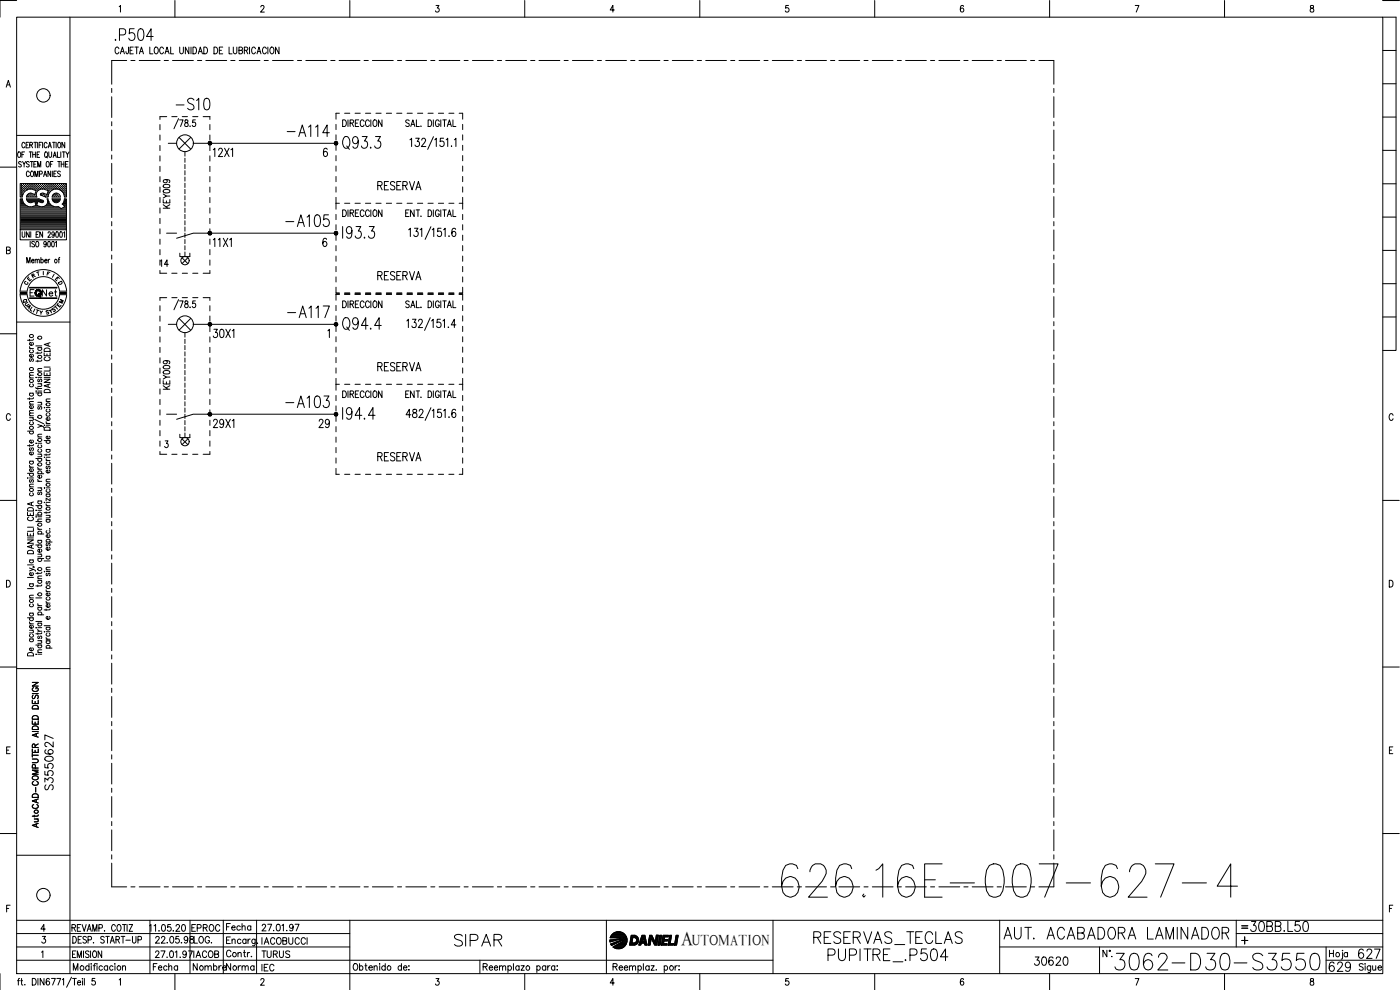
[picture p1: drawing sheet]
<svg xmlns="http://www.w3.org/2000/svg" width="420mm" height="297mm" viewBox="0 0 420 297" stroke-linecap="round" stroke-linejoin="round" font-family="sans-serif">
<defs><g id="words">
<text font-size="15.4" x="233.2" y="270.6">626.16E-007-627-4</text>
<text font-size="8.8" x="333.4" y="292.1">3062-D30-S3550</text>
<g font-size="7.5">
<text x="101.6" y="46.2">Q93.3</text>
<text x="243.1" y="284.7">RESERVAS_TECLAS</text>
</g>
<g font-size="7.1">
<text x="33.2" y="13.4">.P504</text>
<text x="51.5" y="34.2">-S10</text>
<text x="85" y="42.3">-A114</text>
<text x="84.7" y="69.1">-A105</text>
<text x="85" y="96.7">-A117</text>
<text x="101.6" y="100.2">Q94.4</text>
<text x="84.7" y="123.5">-A103</text>
<text x="135.1" y="285">SIPAR</text>
<text x="300.2" y="282.9">AUT. ACABADORA LAMINADOR</text>
<text x="247.3" y="289.6">PUPITRE_.P504</text>
</g>
<text font-size="6.6" x="373.9" y="280.8">30BB.L50</text>
<g font-size="6.2">
<text x="397.6" y="292.8">629</text>
<text x="406.4" y="288.9">627</text>
</g>
<text font-size="5.9" x="204.5" y="283.6">A</text>
<g font-size="5.7">
<text x="112.2" y="58.2">RESERVA</text>
<text x="112.2" y="112.5">RESERVA</text>
<text x="94.5" y="129.5">29</text>
<text x="112.2" y="139.3">RESERVA</text>
<text x="16.9" y="238.1" transform="rotate(-90 16.9 238.1)">S3550627</text>
<text x="309.4" y="290.7">30620</text>
</g>
<g font-size="5.3">
<text x="46.9" y="81.1">14</text>
<text x="56.4" y="280.8">EPROC</text>
<text x="66.7" y="280.5">Fecha</text>
<text x="56.8" y="288.6">IACOB</text>
<text x="56.8" y="292.5">Nombre</text>
<text x="66.7" y="292.5">Norma</text>
<text x="77.3" y="288.6">TURUS</text>
</g>
<g font-size="4.9">
<text x="11.6" y="90">Net</text>
<text x="77.3" y="292.5">IEC</text>
</g>
<g font-size="4.4">
<text x="8.1" y="84.7">R</text>
<text x="207.7" y="283.6">UTOMATION</text>
</g>
<g font-size="4">
<text x="7.1" y="85.4">E</text>
<text x="5.6" y="92.1">Q</text>
<text x="6.3" y="92.8">U</text>
<text x="10.6" y="95.6">Y</text>
<text x="16.6" y="92.1">M</text>
</g>
<g font-size="3.5">
<text x="6" y="86.4">C</text>
<text x="14.5" y="84.3">I</text>
<text x="16.2" y="86.4">D</text>
<text x="371.5" y="279.8">=</text>
</g>
</g></defs>
<!-- layer: XR-FG100|CART -->
<g fill="none" stroke="#000" stroke-width=".3">
<path d="M5 5.2h410v286.9h-410zM5 .2h-5v5M21 5.2v286.9M35.8 2l.4-.4v2M52.5 .2v5M78.3 2.1l.1-.4 .5-.1 .3 .6-1 1.4h1.1M105 .2v5M130.9 1.6h.8l-.5 .8a.61 .61 0 0 1 .6 .9 .61 .61 0 0 1-1.1-.1M157.5 .2v5M184.4 3h-1.3l.8-1.4v2M210 .2v5M236.6 1.6h-.8v.9a.63 .63 0 0 1 .9 0 .63 .63 0 0 1-.1 .9 .63 .63 0 0 1-.9-.2"/>
<path d="M262.5 .2v5M289.2 1.9l-.5-.3a1.11 1.11 0 0 0-.6 1.1 1.11 1.11 0 0 0 .7 .9 .57 .57 0 0 0 .4-.8 .57 .57 0 0 0-.9-.1l-.1 .3M315 .2v5M340.7 1.6h1.1l-.8 2M367.5 .2v5M393.3 1.7v.6a.73 .73 0 0 1 .9 .4 .73 .73 0 0 1-.3 .9 .64 .64 0 0 1-.8-.6 .64 .64 0 0 1 .9-.6l.2-.7zM415 5.2h4v99.9h-4M415 .2h4.9M415 15.1h4M1.9 26.1l.6-2 .6 2M2.1 25.5h.8M415 35.1h4"/>
<path d="M415 25.1h4M0 50.2h5M5 40.6h16M5.5 45.7l.1-.1a.86 .86 0 0 1 .6 .8 .86 .86 0 0 1-.6 .8 1.2 1.2 0 0 1-.1-1.5zM6.2 57h.1M6.2 56.3h.1M6.2 55.7h.1M6.2 57.6h.1M6.2 58.2h.1M6.2 58.9h.1M6.2 59.8h.4M6.3 57.3h.2"/>
<path d="M6.3 56.6h.2M6.3 56h.2M6.3 55.4h.2M6.3 57.9h.2M6.3 58.5h.2M6.4 48.7a.41 .41 0 0 0-.6-.2 .41 .41 0 0 0 0 .7l.5 .2a.42 .42 0 0 1-.1 .7 .42 .42 0 0 1-.6-.2M6.4 55.3v.1M6.4 55.9v.2M6.4 56.5v.2M6.4 57.2v.1M6.4 57.8v.2M6.4 58.4v.2"/>
<path d="M6.6 46.4h.5M6.7 57h.1M6.7 56.3h.1M6.7 55.7h.1M6.7 57.6h.1M6.7 58.2h.1M6.7 55.6v.2M6.7 56.2v.2M6.7 56.9v.2M6.7 57.5v.2M6.7 58.2v.1M6.8 48.5l.4 .8 .5-.8"/>
<path d="M7 57.3h.2M7 56.6h.2M7 56h.2M7 55.4h.2M7.1 55.3v.1M7.1 55.9v.2M7.1 56.5v.2M7.1 57.2v.1M7.2 49.3v.8M7.3 57h.2M7.3 56.3h.2M7.3 55.7h.2"/>
<path d="M7.4 45.6h-.8v1.6M7.4 55.6v.2M7.4 56.2v.2M7.4 56.9v.2M7.5 43.1l-.3-.4a.86 .86 0 0 0-.7 .8 .86 .86 0 0 0 .7 .9l.3-.4M7.6 56.6h.2M7.6 56h.2M7.6 55.4h.2M7.7 55.3v.1M7.7 55.9v.2M7.7 56.5v.2M7.8 43.5h.5"/>
<path d="M8 57h.1M8 56.3h.1M8 55.7h.1M8 55.6v.2M8 56.2v.2M8 56.9h.1M8 59.8h3.7M8.1 58.9h.1M8.2 56.9l-1 .8-.5 1.4h-.6v-4h13.8v4h-.6l-.1-.8M8.3 56.6h.1M8.3 56h.1M8.3 55.4h.1"/>
<path d="M8.3 58.5h.1M8.3 55.3v.1M8.3 55.9v.2M8.3 56.5v.2M8.3 58.4v.2M8.6 42.7h-.8v1.7h.8M8.6 56.3h.1M8.6 55.7h.1M8.6 58.9h.1M8.6 55.6v.2M8.6 56.2v.2M8.6 58.8v.2"/>
<path d="M8.7 58.2l-.1 .1M8.8 48.7l-.3-.2-.6 .2 .1 .4 .8 .5-.3 .5-.6-.2M8.8 45.6h.8M8.8 51.8a.46 .46 0 0 0-.6-.5 .46 .46 0 0 0-.3 .7v.4a.47 .47 0 0 0 .3 .6 .47 .47 0 0 0 .6-.4M8.9 56.6h.2M8.9 56h.2M8.9 55.4h.2M8.9 58.5h.2M8.9 43.5l.8-.1v-.6l-.8-.1v1.7M9 55.3v.1M9 55.9v.2M9 56.5v.2"/>
<path d="M9 58.4v.2M9.1 48.5h.8M9.2 45.6v1.6M9.2 56.3h.2M9.2 55.7h.2M9.2 58.2h.2M9.2 58.9h.2M9.3 55.6v.2M9.3 56.2v.2M9.3 58.2v.1M9.3 58.8v.2M9.4 43.5l.4 .9"/>
<path d="M9.4 51.4l.1-.1a.86 .86 0 0 1 .6 .9 .86 .86 0 0 1-.6 .8 1.14 1.14 0 0 1-.1-1.6zM9.5 56.6h.2M9.5 56h.2M9.5 55.4h.2M9.5 58.5h.2M9.5 48.5v1.6M9.6 55.3v.1M9.6 55.9v.2M9.6 56.5v.2M9.6 58.4v.2M9.8 46.4h.8M9.8 45.6v1.6"/>
<path d="M9.9 56.3h.1M9.9 55.7h.1M9.9 58.9h.1M9.9 56.8l-.7-.1-1 .2M9.9 56.9l.9 .3-.3 1.2-1.7-.4-.6 .5-.3 .6h3.1M9.9 55.6v.2M9.9 56.2v.2M9.9 58.3h.1M9.9 58.8v.2M10.2 56.6h.1M10.2 56h.1M10.2 55.4h.1"/>
<path d="M10.2 58.5h.1M10.2 49.3h.4M10.2 42.7h.8M10.2 55.3v.1M10.2 55.9v.2M10.2 56.5v.2M10.2 58.4v.2M10.5 53v-1.7l.4 1.7 .5-1.7v1.7M10.5 56.3h.1M10.5 55.7h.1M10.5 58.9h.1M10.5 55.6v.2"/>
<path d="M10.5 56.2v.2M10.5 56.9l.1 .1M10.5 58.8v.2M10.6 42.7v1.7M10.6 58.2h.1M10.6 45.6v1.6M10.8 56.6h.2M10.8 56h.2M10.8 55.4h.2M10.9 55.3v.1M10.9 55.9v.2M10.9 56.5v.2"/>
<path d="M10.9 48.5h-.7v1.6h.7M10.9 57.3h.1M11.1 57h.2M11.1 56.3h.2M11.1 55.7h.2M11.1 46.4h.5M11.2 55.6v.2M11.2 56.2v.2M11.2 56.9v.2M11.2 42.7v1.7M11.3 50.1v-1.6l.5 1.6 .4-1.6v1.6M11.4 56.6h.2"/>
<path d="M11.4 56h.2M11.4 55.4h.2M11.5 55.3v.1M11.5 55.9v.2M11.5 56.5v.2M11.7 43.5h.5M11.8 56.3h.1M11.8 55.7h.1M11.8 55.6v.2M11.8 56.2v.2M11.9 59.8l1.1 .4v.4l-.3 .2M11.9 52.2l.7-.1v-.7l-.7-.1v1.7"/>
<path d="M11.9 59.7l-4-.1 .3 .7 .6 .5 1.7-.4 .3 1.2-1.4 .4-1.2-.2M11.9 45.6h-.8v1.6h.8M12.1 56.6h.1M12.1 56h.1M12.1 55.4h.1M12.1 55.3v.1M12.1 55.9v.2M12.1 56.5v.2M12.2 58.1l.1 .5M12.2 58.6l1.4 .5h.8M12.4 56.3h.1M12.4 55.7h.1"/>
<path d="M12.4 58.2h.1M12.4 55.6v.2M12.4 56.2v.2M12.4 58.2v.1M12.5 42.7h-.8v1.7M12.7 56.6h.2M12.7 56h.2M12.7 55.4h.2M12.7 58.5h.2M12.8 42.7v1.7M12.8 55.3v.1M12.8 55.9v.2"/>
<path d="M12.8 56.5v.2M12.8 58.4v.2M13 56.3h.2M13 55.7h.2M13 58.2h.2M13.1 53l.4-1.7 .6 1.7M13.1 55.6v.2M13.1 56.2v.2M13.1 58.2v.1M13.3 52.4h.5M13.3 56.6h.2M13.3 56h.2"/>
<path d="M13.3 55.4h.2M13.3 58.5h.2M13.4 55.3v.1M13.4 55.9v.2M13.4 56.5v.2M13.4 58.4v.2M13.5 56.9l1 .3-.4 1.2-1.1-.4-.8 .1M13.5 56.8a1.77 1.77 0 0 0-2 .3 1.77 1.77 0 0 0-.4 2M13.6 45.7l.1-.1a.86 .86 0 0 1 .6 .8 .86 .86 0 0 1-.6 .8 1.2 1.2 0 0 1-.1-1.5zM13.7 56.3h.1M13.7 55.7h.1M13.7 58.9h.1"/>
<path d="M13.7 55.6v.2M13.7 56.2v.2M13.7 58.8v.2M13.9 46.9l.3 .5M14 56.6h.1M14 56h.1M14 55.4h.1M14 58.5h.1M14.1 48.5h.1a.86 .86 0 0 1 .6 .8 .86 .86 0 0 1-.6 .8 1.2 1.2 0 0 1-.1-1.6zM14.1 55.3v.1M14.1 55.9v.2M14.1 56.5v.2"/>
<path d="M14.1 58.4v.2M14.1 43.1a.47 .47 0 0 0-.5-.4 .47 .47 0 0 0-.3 .6v.4a.47 .47 0 0 0 .3 .6 .47 .47 0 0 0 .5-.3M14.3 58.9h.1M14.3 57h.1M14.3 56.3h.1M14.3 55.7h.1M14.3 58.2h.1M14.4 59.7h-.3a1.59 1.59 0 0 1-1.3 2.3M14.4 55.6v.2M14.4 56.2v.2M14.4 56.9v.2M14.4 58.2v.1"/>
<path d="M14.4 59.6l.3 1 .4 .7M14.4 57.6h.1M14.5 44.4l.4-1.7 .5 1.7M14.6 57.3h.2M14.6 56.6h.2M14.6 56h.2M14.6 55.4h.2M14.6 57.9h.1M14.6 45.6v1.2l.4 .4 .5-.4v-1.2M14.6 43.8h.6M14.7 55.3v.1M14.7 55.9v.2"/>
<path d="M14.7 56.5v.2M14.7 57.2v.1M14.7 57.8v.1M14.9 57h.2M14.9 56.3h.2M14.9 55.7h.2M15 55.6v.2M15 56.2v.2M15 56.9v.2M15.1 49.3h.5M15.2 51.3v1.7l-.8-1.7v1.7M15.2 56.6h.2"/>
<path d="M15.2 56h.2M15.2 55.4h.2M15.3 55.3v.1M15.3 55.9v.2M15.3 56.5v.2M15.6 56.3h.1M15.6 55.7h.1M15.6 59.7l2.5-.1-.1 .3M15.6 56.9l.1 .1M15.6 55.6v.2M15.6 56.2v.2M15.6 59.6a1.24 1.24 0 0 0 1.1 1.2 1.24 1.24 0 0 0 1.4-.8"/>
<path d="M15.7 51.3v1.7M15.7 59.8h2.2M15.8 42.7h.8M15.9 48.5h-.8v1.6M15.9 56.6h.1M15.9 56h.1M15.9 55.4h.1M16 47.2l.4-1.6 .5 1.6M16 55.3v.1M16 55.9v.2M16 56.5v.2M16 58.5v.1"/>
<path d="M16.1 46.7h.6M16.2 52.1h.4M16.2 42.7v1.7M16.2 56.3h.1M16.2 55.7h.1M16.2 58.9h.1M16.3 55.6v.2M16.3 56.2v.2M16.3 58.3h.1M16.3 58.8v.2M16.3 58.2h.1M16.5 56.6h.2"/>
<path d="M16.5 56h.2M16.5 55.4h.2M16.5 58.5h.2M16.6 55.3v.1M16.6 55.9v.2M16.6 56.5v.2M16.6 58.4v.2M16.8 56.3h.2M16.8 55.7h.2M16.8 58.2h.2M16.8 58.9h.2M16.8 42.7v1.7"/>
<path d="M16.9 55.6v.2M16.9 56.2v.2M16.9 58.2v.1M16.9 58.8v.2M16.9 51.3h-.7v1.7h.7M17.1 56.6h.2M17.1 56h.2M17.1 55.4h.2M17.1 58.5h.2M17.2 45.6v1.6h.7M17.2 55.3v.1M17.2 55.9v.2"/>
<path d="M17.2 56.5v.2M17.2 58.4v.2M17.3 48.5h.8M17.5 56.3h.1M17.5 55.7h.1M17.5 58.9h.1M17.5 42.8l.2-.1a.86 .86 0 0 1 .6 .8 .86 .86 0 0 1-.6 .9 1.2 1.2 0 0 1-.2-1.6zM17.5 55.6v.2M17.5 56.2v.2M17.5 58.8v.2M17.7 48.5v1.6M17.8 56.6h.1"/>
<path d="M17.8 56h.1M17.8 55.4h.1M17.9 55.3v.1M17.9 55.9v.2M17.9 56.5v.2M18 58.8l.1 .3h-2.5M18.1 58.8a1.24 1.24 0 0 0-1.4-.9 1.24 1.24 0 0 0-1.1 1.2M18.1 51.6l-.3-.3-.5 .3 .1 .4 .6 .4 .1 .4-.3 .2-.5-.2M18.1 57h.1M18.1 56.3h.1M18.1 55.7h.1M18.2 55.6v.2"/>
<path d="M18.2 56.2v.2M18.2 56.9v.2M18.2 45.6v1.6M18.4 49.3h.8M18.4 48.5v1.6M18.4 56.6h.2M18.4 56h.2M18.4 55.4h.2M18.5 57.2l.1 .1M18.5 55.3v.1M18.5 55.9v.2M18.5 56.5v.2"/>
<path d="M18.7 45.6h.9M18.8 57h.1M18.8 56.3h.1M18.8 55.7h.1M18.8 57.5l.1 .1M18.8 55.6v.2M18.8 56.2v.2M18.8 56.9v.2M19 57.3h.2M19 56.6h.2M19 56h.2M19 55.4h.2"/>
<path d="M19 57.9h.2M19.1 45.6v1.6M19.1 55.3v.1M19.1 55.9v.2M19.1 56.5v.2M19.1 57.2v.1M19.1 57.8v.2M19.2 48.5v1.6M19.2 58.4a2.47 2.47 0 0 0-2.7-1.7 2.47 2.47 0 0 0-2.1 2.4M19.4 57h.1M19.4 56.3h.1M19.4 55.7h.1"/>
<path d="M19.4 57.6h.1M19.4 58.2h.1M19.4 58.9h.1M19.4 42.7v1.7l-.8-1.7v1.7M19.4 55.6v.2M19.4 56.2v.2M19.4 56.9v.2M19.4 57.5v.2M19.4 58.2v.1M19.4 58.8v.2M19.4 59.8h.5M19.6 49.3h.6"/>
<path d="M19.7 57.3h.2M19.7 56.6h.2M19.7 56h.2M19.7 55.4h.2M19.7 57.9h.2M19.7 58.5h.2M19.8 45.6l.4 .8 .5-.8M19.8 55.3v.1M19.8 55.9v.2M19.8 56.5v.2M19.8 57.2v.1M19.8 57.8v.2"/>
<path d="M19.8 58.4v.2M20.2 46.4v.8M20.4 48.5h-.8v1.6h.8M415 55.1h4M415 45.1h4M1.9 75.1l1-.1 .1-.7-1.1-.2v2l1.1-.2v-.6l-.3-.2M6.1 68.9v3.1h13.8v-3.1M6.2 64.6h13.7M6.2 64.2h13.7M6.2 64h13.7M6.2 63.6h13.7M6.2 63.3h13.7"/>
<path d="M6.2 63h13.7M6.2 62.7h12M6.2 62.3h11.7M6.2 62h2.2M6.2 61.7h1.5M6.2 61.4h1.2M6.2 61.1h.9M6.2 60.8h.7M6.2 60.4h.5M6.2 60.1h.4M6.2 64.9h13.7M6.2 65.2h13.7"/>
<path d="M6.2 65.5h13.7M6.2 65.9h13.7M6.2 66.2h13.7M6.2 66.5h13.7M6.2 66.8h13.7M6.2 67.1h13.7M6.2 67.4h13.7M6.2 67.8h13.7M6.2 68.1h13.7M6.2 68.4h13.7M6.2 68.7h13.7M6.6 69.5l.1 1.5 .3 .2 .4-.2 .1-1.5"/>
<path d="M7.4 61.3l.8 .5M8 78.9v-1.7l.5 1.7 .5-1.7v1.7M8.2 60.1h4.5M8.5 60.4h1.6M8.8 69.5v1.7l-.9-1.7v1.7M9.1 72.4v1.7M9.2 69.5v1.7M9.5 78.3h.7l-.1-.4a.48 .48 0 0 0-.6 .4 .48 .48 0 0 0 .6 .5l.1-.2M9.9 62h2M10.4 72.7l-.6-.3-.3 .3 .1 .3a.74 .74 0 0 1 .6 1l-.7-.1M10.5 78.1l.3-.3 .3 .1 .1 1M10.5 77.8v1.1"/>
<path d="M10.6 60.4h.7M10.6 60.8h.6M10.7 61.1h.4M10.8 61.7h.2M10.8 61.4h.2M10.8 70.3h.5M10.9 72.5l.1-.1a.86 .86 0 0 1 .7 .8 .86 .86 0 0 1-.7 .9 1.17 1.17 0 0 1-.1-1.6zM11.2 78.1l.3-.3 .3 .1v1M11.6 69.5h-.8v1.7h.8M11.7 60.4h1.3M12.3 78l.1-.1a.48 .48 0 0 1 .6 .4 .48 .48 0 0 1-.6 .5l-.1-.2M12.3 77.2v1.7"/>
<path d="M12.7 60.8l-1.4-.4-.3 1.2 1.9 .4M12.8 69.5v1.7l-.9-1.7v1.7M13.3 62h2.8M13.4 78.3h.7l-.1-.4a.48 .48 0 0 0-.6 .4 .48 .48 0 0 0 .6 .5l.1-.2M13.8 61.7h1.7M13.9 73l-.2 .4a.43 .43 0 0 1-.6-.5 .43 .43 0 0 1 .7-.2l-.1 1.3-.5-.1M14.1 61.4h1M14.3 61.1h.5M14.4 60.8h.2M14.4 70l.2-.5 .5 .2v.5l-.7 1h.8M14.4 60.4h.1M14.5 72.5l.1-.1a.96 .96 0 0 1 0 1.7l-.3-.7z"/>
<path d="M14.5 77.8v1.1M14.9 77.8l-.4 .5M15.1 61.3a2.43 2.43 0 0 0 2.4 .7M15.7 72.5l.1-.1a.96 .96 0 0 1 0 1.7l-.3-.7zM15.9 60.1h1.9M16.2 60.4h1.4M16.3 70.1l-.2 .4a.43 .43 0 0 1-.6-.5 .43 .43 0 0 1 .8-.2l-.2 1.3-.5-.1M16.6 72.8l.3-.4v1.7M16.9 69.6l.2-.1a.96 .96 0 0 1 0 1.7l-.4-.7zM17.4 62l.9 .6M17.5 77.8h.4M17.9 77.2l-.2 .3v1.4"/>
<path d="M18.1 69.6l.1-.1a.96 .96 0 0 1 0 1.7l-.3-.7zM18.4 62.7h1.5M18.9 61.1h1M19 62.3h.9M19 61.4h.9M19.1 69.9l.3-.4v1.7M19.1 60.8h.8M19.2 60.4l.1-.8 .6 .1v9.2h-13.8v-9.2h.5l.8 1.6M19.2 60.4l-.5 .8 .7 .8M19.3 61.7h.6M19.3 60.4h.6M19.3 60.1h.6"/>
<path d="M19.4 62l-1.1 .6M19.5 62h.4M415 75.1h4M415 65.1h4M5 96.6h16M6 88.4a7 7 0 0 0 7 6.5 7 7 0 0 0 7-6.5M6 87.4a7 7 0 0 1 7-6.5 7 7 0 0 1 7 6.5M8.2 88.4a4.9 4.9 0 0 0 4.8 4.4 4.9 4.9 0 0 0 4.9-4.4M8.2 87.4a4.9 4.9 0 0 1 4.8-4.4 4.9 4.9 0 0 1 4.9 4.4M8.9 89.4h8.2M8.9 89.6h8.2M8.9 86.4h8.2"/>
<path d="M8.9 86.2h8.2M9 89.5h8M9 86.3h8M10.2 86.9h-1.2v1.9M15.2 93.4l.3 .5M15.4 92.8l-.2 .6-.5-.3M16.3 92.4l-.6 .3 .2 .3 .5-.1 .2 .2-.3 .4h-.3M415 95.1h4M415 85.1h4M0 100.1h5M8.8 104l.1 .3 .5 .3M8.8 101.8v.5"/>
<path d="M8.8 119.4v.5M8.8 118h1.2M8.8 113.4h1.2M8.8 104.6h1.2M9.1 118a.51 .51 0 0 0 0 .7 .51 .51 0 0 0 .7 0 .51 .51 0 0 0 0-.7M9.1 115.2a.49 .49 0 0 0 0 .7 .49 .49 0 0 0 .7 0 .49 .49 0 0 0 0-.7M9.1 107.6l-.3 .3 .1 .5h.4l.2-.7 .3-.1 .2 .3-.2 .5M9.1 105a.49 .49 0 0 0 0 .7 .49 .49 0 0 0 .7 0 .49 .49 0 0 0 0-.7M9.8 106.3a.5 .5 0 0 1 0 .7 .5 .5 0 0 1-.7 .1 .5 .5 0 0 1-.1-.7l.4-.1v.9M9.8 102.7a.51 .51 0 0 1 0 .7 .51 .51 0 0 1-.7 .1 .51 .51 0 0 1-.1-.7l.4-.1v.9M10 119.3l-.3 .4h-1.4M10 112.6l-1.1 .1-.1 .3 .4 .4"/>
<path d="M10 111.8l-1.1 .1-.1 .3 .4 .4M10 101.7l-.3 .4h-1.4M10.8 117.3h.1zM10.8 116.2v.3l1.7 .1M10.8 113.2h.1zM10.8 117.9h1.7M10.8 103.8h1.7M11.3 113.2h1.2M11.3 105.6v.6M11.3 108.1v.5M11.3 116.3v.5M11.3 117.3h1.2"/>
<path d="M11.3 115.1h1.2M11.3 111.4h1.2M11.3 104.3h1.2M11.6 117.9a.51 .51 0 0 0 0 .7 .51 .51 0 0 0 .7 0 .51 .51 0 0 0 0-.7M11.6 113.7l-.3 .3 .1 .5h.4l.2-.7 .3-.1 .2 .3-.2 .5M11.6 104.3a.49 .49 0 0 0 0 .7 .49 .49 0 0 0 .7 0 .49 .49 0 0 0 0-.7M12.2 115.1l.3 .4-.1 .4h-1.1M12.5 110.6h-1.1l-.1 .4 .4 .4M12.5 108l-.3 .4h-1.4M12.5 105.6l-.3 .3h-1.4M13.3 113.8h1.7l-1.7 1h1.7M13.3 111.7v1h1.7v-1"/>
<path d="M13.3 105.9v.9h1.7v-.9M13.3 113.2h1.7M13.3 110.1h1.7M13.3 117.1a.98 .98 0 0 1 1.1-.2 .98 .98 0 0 1 .6 .9h-1.7zM13.3 104.7a.96 .96 0 0 1 1.1-.2 .96 .96 0 0 1 .6 .9h-1.7zM13.7 107.2a.54 .54 0 0 0-.4 .6 .54 .54 0 0 0 .6 .4h.5a.54 .54 0 0 0 .6-.4 .54 .54 0 0 0-.4-.6M14.1 106.2v.6M14.1 112.1v.6M14.4 103v.7M14.4 115.4v.7M15 119.7h-1.1l-.1 .4 .4 .4M15 115.2l-1.7 .6 1.7 .5"/>
<path d="M15 110.5v.8h-1.7M15 102.8l-1.7 .6 1.7 .6M3.1 124.6a.61 .61 0 0 0-.7-.5 .61 .61 0 0 0-.5 .8v.5a.61 .61 0 0 0 .5 .7 .61 .61 0 0 0 .7-.5M8.3 129.4h1.7M8.8 139.6l.1 .4 .5 .2M8.8 138.4h1.2M8.8 133.4v.5M8.8 125.3h1.2M8.8 124.7h1.2M8.8 121.3h1.2M9.1 138.4a.51 .51 0 0 0 0 .7 .51 .51 0 0 0 .7 0 .51 .51 0 0 0 0-.7M9.1 134.4l-.3 .2 .1 .5h.4l.2-.7h.3l.2 .2-.2 .6"/>
<path d="M9.1 129.4a.49 .49 0 0 0 0 .7 .49 .49 0 0 0 .7 0 .49 .49 0 0 0 0-.7M9.1 126.6a.51 .51 0 0 0 0 .7 .51 .51 0 0 0 .7 0 .51 .51 0 0 0 0-.7M9.7 125.3l.3 .4-.1 .4h-1.1M9.8 135.6a.51 .51 0 0 1 0 .7 .51 .51 0 0 1-.7 .1 .51 .51 0 0 1-.1-.7l.4-.1v.9M9.8 132a.5 .5 0 0 1 .1 .8 .5 .5 0 0 1-.8 0 .5 .5 0 0 1 .1-.8h.2v.9M9.8 121.7a.5 .5 0 0 1 .1 .7 .5 .5 0 0 1-.8 0 .5 .5 0 0 1 .1-.7h.2v.9M10 133.3l-.3 .4h-1.4M10 123.9l-1.1 .1-.1 .4 .4 .3M10 123.1l-1.1 .1-.1 .4 .4 .3M10 120.5h-1.1l-.1 .4 .4 .4M10.4 125.8l2.7 1.4M10.8 137.6h1.7"/>
<path d="M10.8 133h.1M11.3 127.4l1.2 .4-1.2 .5M11.3 136.3h1.2M11.3 133h1.2M11.3 131.1h1.2M11.3 120.7h1.2M11.6 137.6a.51 .51 0 0 0 0 .7 .51 .51 0 0 0 .7 0 .51 .51 0 0 0 0-.7M11.6 134.8a.49 .49 0 0 0 0 .7 .49 .49 0 0 0 .7 0 .49 .49 0 0 0 0-.7M11.6 133.5a.49 .49 0 0 0 0 .7 .49 .49 0 0 0 .7 0 .49 .49 0 0 0 0-.7M11.6 122l-.3 .3 .3 .5 .4-.8h.4l.1 .5-.2 .3M12.2 136.3l.3 .3-.1 .4-1.1 .1M12.2 120.7l.3 .4-.1 .4h-1.1"/>
<path d="M12.5 130.3l-1.1 .1-.1 .3 .4 .4M12.5 127.8l.6 .3v.2M13.3 137.2h.1zM13.3 127.6h.1zM13.3 122.3h.1zM13.3 132.2h1.7M13.3 128.4a.98 .98 0 0 1 1.1-.2 .98 .98 0 0 1 .6 .9h-1.7zM13.8 137.6l.1 .4 .5 .2M13.8 126.5l.1 .4 .5 .2M13.8 136.2v.5M13.8 138.2h1.2M13.8 137.2h1.2"/>
<path d="M13.8 134.9h1.2M13.8 127.6h1.2M13.8 127.1h1.2M13.8 122.3h1.2M13.8 120.5h1.2M14.1 139.9l-.3 .3 .1 .4h.4l.2-.7h.3l.2 .3-.2 .4M14.1 138.6l-.2 .1a.52 .52 0 0 0 .6 .7 .52 .52 0 0 0 .3-.8M14.1 134.9l-.2 .1a.52 .52 0 0 0 .6 .7 .52 .52 0 0 0 .3-.8M14.1 132.2l-.2 .1a.52 .52 0 0 0 .6 .7 .52 .52 0 0 0 .3-.8M14.1 124a.49 .49 0 0 0 0 .7 .49 .49 0 0 0 .7 0 .49 .49 0 0 0 0-.7M14.1 122.8l-.2 .1a.52 .52 0 0 0 .6 .8 .52 .52 0 0 0 .3-.9M14.8 130.9a.49 .49 0 0 1 0 .6 .49 .49 0 0 1-.7 .1 .49 .49 0 0 1-.1-.7h.4v.8"/>
<path d="M14.8 125.3a.5 .5 0 0 1 0 .7 .5 .5 0 0 1-.7 0 .5 .5 0 0 1-.1-.6l.4-.1v.8M15 136.1l-.1 .3-1.6 .1M418.1 124.6a.61 .61 0 0 0-.7-.5 .61 .61 0 0 0-.5 .8v.5a.61 .61 0 0 0 .5 .7 .61 .61 0 0 0 .7-.5M0 150.1h5M8.3 159.9v.9h1.7v-.9M8.3 153.7v1h1.7v-1M8.3 158.2h1.7M8.3 142h1.7M8.3 152.6a.96 .96 0 0 1 1.2-.3 .96 .96 0 0 1 .5 1h-1.7zM8.3 143.5h.1M8.7 155.1a.56 .56 0 0 0-.4 .7 .56 .56 0 0 0 .6 .4h.5a.56 .56 0 0 0 .6-.4 .56 .56 0 0 0-.4-.7M8.8 146.1h1.2"/>
<path d="M8.8 143.4h1.2M8.8 140.2h1.2M9.1 147.9a.51 .51 0 0 0 0 .7 .51 .51 0 0 0 .7 0 .51 .51 0 0 0 0-.7M9.1 143.9l-.3 .3 .3 .5 .4-.7h.4l.1 .4-.2 .3M9.1 142a.51 .51 0 0 0 0 .8 .51 .51 0 0 0 .7 0 .51 .51 0 0 0 0-.8M9.1 154.1v.6M9.4 150.8v.7M9.8 140.6a.5 .5 0 0 1 .1 .8 .5 .5 0 0 1-.8 0 .5 .5 0 0 1 .1-.8h.2v.9M10 158.6v.8h-1.7M10 150.6l-1.7 .6 1.7 .6M10 145.3l-1.1 .1-.1 .3 .4 .4M10.8 156.5h1.7"/>
<path d="M10.8 154.5h1.7M10.8 151.7h1.7M10.8 155v.1zM10.8 153.1h.1M11.3 158.3l.1 .3 .5 .2M11.3 143.8l.1 .4 .5 .2M11.3 140.2l.1 .4 .5 .2M11.3 146.4h1.2M11.3 158.8h1.2M11.3 155.1h1.2M11.3 153.1h1.2M11.3 150.3h1.2"/>
<path d="M11.3 144.4h1.2M11.3 142.1h1.8M11.3 140.8h1.2M11.6 154.5a.51 .51 0 0 1 0-.7 .51 .51 0 0 1 .7 0 .51 .51 0 0 1 0 .7M11.6 151.7a.51 .51 0 0 0 0 .7 .51 .51 0 0 0 .7 0 .51 .51 0 0 0 0-.7M11.6 150.3a.51 .51 0 0 0 0 .7 .51 .51 0 0 0 .7 0 .51 .51 0 0 0 0-.7M11.6 147.6l-.3 .3 .1 .5h.4l.2-.7 .3-.1 .2 .3-.2 .5M11.6 142.1a.49 .49 0 0 1 0-.7 .49 .49 0 0 1 .7 0 .49 .49 0 0 1 0 .7M12.2 146.4l.3 .4-.1 .3-1.1 .1M12.3 142.6a.51 .51 0 0 1 0 .7 .51 .51 0 0 1-.7 0 .51 .51 0 0 1-.1-.7h.4v.9M12.5 155.7l-1.1 .1-.1 .4 .4 .3M13.3 150.7h.1z"/>
<path d="M13.3 146.4h.1zM13.8 151.2l.1 .3 .5 .3M13.8 153.6v.4M13.8 155.9h1.2M13.8 154.6h1.2M13.8 151.8h1.2M13.8 150.7h1.2M13.8 148.2h1.2M13.8 146.4h1.2M13.8 144.6h1.2M14.1 159.2a.55 .55 0 0 0 .2 .9 .55 .55 0 0 0 .7-.6l-.2-.3M14.1 155.9a.55 .55 0 0 0 .2 .9 .55 .55 0 0 0 .7-.6l-.2-.3"/>
<path d="M14.1 148.2l-.2 .2a.53 .53 0 0 0 .5 .6 .53 .53 0 0 0 .5-.6l-.1-.2M14.1 146.9l-.2 .1a.52 .52 0 0 0 .6 .7 .52 .52 0 0 0 .3-.8M14.7 154.6l.3 .4-.1 .3-1.1 .1M14.8 141a.5 .5 0 0 1 0 .7 .5 .5 0 0 1-.7 .1 .5 .5 0 0 1-.1-.7l.4-.1v.9M14.9 158.6v.1M15 153.5l-.1 .3h-1.6M15 149.5v.8l-1.2-.8v.8M15 143.8l-1.1 .1-.1 .3 .4 .4M415 150.1h4.9M1.9 174.1a1.03 1.03 0 0 1 1.2 1 1.03 1.03 0 0 1-1.2 1zM8.3 162h1.7l-1.7 1h1.7M8.3 176.6h1.7"/>
<path d="M8.3 173.3h1.7M8.3 169.5h1.7M8.3 161.4h1.7M8.3 165.4a.99 .99 0 0 1 1.2-.2 .99 .99 0 0 1 .5 .9h-1.7zM8.8 170.4l1.2 .4-1.2 .5M8.8 179.4h1.2M8.8 175.2h1.2M8.8 168h1.2M9.1 175.2a.51 .51 0 0 0 0 .7 .51 .51 0 0 0 .7 0 .51 .51 0 0 0 0-.7M9.1 168a.51 .51 0 0 0 0 .7 .51 .51 0 0 0 .7 0 .51 .51 0 0 0 0-.7M9.1 160.2v.6M9.4 163.6v.8"/>
<path d="M9.8 171.8a.5 .5 0 0 1 .1 .8 .5 .5 0 0 1-.8 0 .5 .5 0 0 1 .1-.8h.2v.9M9.9 170.1l.5 .1M10 178.6l-1.1 .1-.1 .3 .4 .4M10 170.8l.6 .3v.3M10 163.4l-1.7 .6 1.7 .6M10.8 179.4h1.7M10.8 163.5h1.7M11.3 171.7v.5M11.3 175.5v.6M11.3 174.1h1.2M11.3 173.6h1.2M11.3 167.6h1.8"/>
<path d="M11.3 166.3h1.2M11.3 162.1h1.2M11.3 160.2h1.8M11.6 174.1a.51 .51 0 0 0 0 .8 .51 .51 0 0 0 .7 0 .51 .51 0 0 0 0-.8M11.6 167.6a.51 .51 0 0 0 0 .7 .51 .51 0 0 0 .7 0 .51 .51 0 0 0 0-.7M11.6 163.5a.49 .49 0 0 0 0 .7 .49 .49 0 0 0 .7 0 .49 .49 0 0 0 0-.7M11.6 162.1a.51 .51 0 0 0 0 .8 .51 .51 0 0 0 .7 0 .51 .51 0 0 0 0-.8M11.6 160.2a.49 .49 0 0 1 0-.7 .49 .49 0 0 1 .7 0 .49 .49 0 0 1 0 .7M12.2 166.3l.3 .4-.1 .3-1.1 .1M12.3 164.8a.51 .51 0 0 1 0 .7 .51 .51 0 0 1-.7 .1 .51 .51 0 0 1-.1-.7l.4-.1v.9M12.5 175.5l-.1 .3h-1.6M12.5 172.8l-1.1 .1-.1 .4 .4 .3"/>
<path d="M12.5 171.6l-.3 .4h-1.4M13.3 168.3h1.7M13.3 171.4v.2zM13.8 177l.1 .3 .5 .2M13.8 177.5h1.2M13.8 171.5h1.2M13.8 171h1.2M13.8 166.9h1.2M13.8 162.6h1.8M14.1 179.2l-.2 .2a.52 .52 0 0 0 .6 .7 .52 .52 0 0 0 .3-.9M14.1 174.5l-.3 .3 .3 .5 .4-.7h.4l.1 .4-.2 .3M14.1 172l-.3 .2 .3 .5 .4-.7h.4l.1 .5-.2 .2"/>
<path d="M14.1 166.9l-.2 .1a.52 .52 0 0 0 .6 .8 .52 .52 0 0 0 .3-.9M14.1 163.1l-.3 .3 .3 .4 .4-.7h.4l.1 .4-.2 .3M14.1 162.6l-.2-.1a.52 .52 0 0 1 .6-.7 .52 .52 0 0 1 .3 .8M14.8 178l.1 .1a.53 .53 0 0 1-.5 .7 .53 .53 0 0 1-.4-.8h.4v.8M14.8 164.2l.1 .2a.52 .52 0 0 1-.5 .7 .52 .52 0 0 1-.4-.8l.4-.1v.9M14.8 160.4a.5 .5 0 0 1 0 .7 .5 .5 0 0 1-.7 .1 .5 .5 0 0 1-.1-.7l.4-.1v.9M15 170.2l-1.1 .1-.1 .3 .4 .4M416.9 174.1a1.02 1.02 0 0 1 1.2 1 1.02 1.02 0 0 1-1.2 1zM8.3 185.4h1.7M8.3 196.1a.96 .96 0 0 1 1.2-.3 .96 .96 0 0 1 .5 1h-1.7zM8.8 186.6l.1 .4 .5 .2M8.8 191.7h1.2"/>
<path d="M8.8 189.1h1.2M8.8 187.2h1.2M8.8 184h1.2M9.1 191.7a.49 .49 0 0 0 0 .7 .49 .49 0 0 0 .7 0 .49 .49 0 0 0 0-.7M9.1 190.3a.51 .51 0 0 0 0 .8 .51 .51 0 0 0 .7 0 .51 .51 0 0 0 0-.8M9.1 185.4a.51 .51 0 0 0 0 .7 .51 .51 0 0 0 .7 0 .51 .51 0 0 0 0-.7M9.1 184a.51 .51 0 0 0 0 .7 .51 .51 0 0 0 .7 0 .51 .51 0 0 0 0-.7M9.1 181.2a.49 .49 0 0 0 0 .7 .49 .49 0 0 0 .7 0 .49 .49 0 0 0 0-.7M9.7 189.1l.3 .3-.1 .4-1.1 .1M9.8 194.4a.5 .5 0 0 1 .1 .7 .5 .5 0 0 1-.8 0 .5 .5 0 0 1 .1-.7h.2v.9M9.8 187.6a.5 .5 0 0 1 .1 .7 .5 .5 0 0 1-.8 0 .5 .5 0 0 1 .1-.7h.2v.9M10.8 188.3h.1z"/>
<path d="M10.8 193.5h1.7M10.8 186.5h1.7M10.8 196.2v.2zM11.3 188.8l.1 .3 .5 .3M11.3 181.1l.1 .4 .5 .2M11.3 196.3h1.2M11.3 195.8h1.2M11.3 192.2h1.2M11.3 189.9v.5M11.3 189.4h1.2M11.3 188.3h1.2M11.3 187h1.2"/>
<path d="M11.3 184.5h1.8M11.3 182.2h1.2M11.3 181.7h1.2M11.6 193.5a.49 .49 0 0 0 0 .7 .49 .49 0 0 0 .7 0 .49 .49 0 0 0 0-.7M11.6 190.8l-.3 .3 .1 .4h.4l.2-.6 .3-.1 .2 .3-.2 .5M11.6 187a.49 .49 0 0 0 0 .7 .49 .49 0 0 0 .7 0 .49 .49 0 0 0 0-.7M11.6 184.5a.49 .49 0 0 1 0-.7 .49 .49 0 0 1 .7 0 .49 .49 0 0 1 0 .7M11.6 182.2a.51 .51 0 0 0 0 .8 .51 .51 0 0 0 .7 0 .51 .51 0 0 0 0-.8M12.2 192.2l.3 .4-.1 .3-1.1 .1M12.5 195l-1.1 .1-.1 .3 .4 .4M12.5 189.8l-.1 .3h-1.6M13.3 189.6h.1z"/>
<path d="M13.3 187.7h1.7M13.8 191.2l.1 .4 .5 .2M13.8 180.4l.1 .3 .5 .3M13.8 194.5h1.8M13.8 192.3h1.2M13.8 191.8h1.2M13.8 189.6h1.2M13.8 188.2h1.2M13.8 182.7v.5M13.8 181h1.2M14.1 194.5l-.2-.2a.52 .52 0 0 1 .6-.7 .52 .52 0 0 1 .3 .9M14.1 192.3a.49 .49 0 0 0 0 .7 .49 .49 0 0 0 .7 0 .49 .49 0 0 0 0-.7"/>
<path d="M14.1 190a.49 .49 0 0 0 0 .7 .49 .49 0 0 0 .7 0 .49 .49 0 0 0 0-.7M14.1 188.2l-.2 .2a.51 .51 0 0 0 .6 .7 .51 .51 0 0 0 .3-.9M14.8 185l.1 .1a.53 .53 0 0 1-.5 .7 .53 .53 0 0 1-.4-.8h.4v.8M14.8 181.4l.1 .1a.52 .52 0 0 1-.5 .7 .52 .52 0 0 1-.4-.7l.4-.1v.8M15 182.7l-.1 .3h-1.6M0 200.1h5M5 200.6h16M9.7 216.3v1h1.8v-1M9.7 210.1v1h1.8v-1M9.7 204.8h1.8l-1.8 1.1h1.8M9.7 219.5h1.8M9.7 208.1h1.8"/>
<path d="M9.8 218.1a.95 .95 0 0 1 1.1-.3 .95 .95 0 0 1 .6 1.1h-1.8zM9.8 211.9a.97 .97 0 0 1 1.1-.2 .97 .97 0 0 1 .6 1h-1.8zM9.9 214.9a.94 .94 0 0 1 1.1-.1 .94 .94 0 0 1 .5 1h-1.8zM9.9 208.6l-.2 .3 .2 .7 .5-.1 .4-.9 .6 .1 .1 .5-.3 .4M10.1 206.3a.59 .59 0 0 0-.4 .7 .59 .59 0 0 0 .7 .5h.4a.58 .58 0 0 0 .7-.6 .58 .58 0 0 0-.7-.6v.4M10.5 210.5v.6M10.5 216.6v.7M11.5 219.9l-1.8 .7 1.8 .6M415 200.1h4.9M2 225.1h.6M3 224.1h-1v2h1M9.7 227.7h1.3l.5 .5-.3 .6h-1.5"/>
<path d="M9.7 224.7v1h1.8M9.7 226.6h1.8M9.7 226v1.1M9.8 238.5a.95 .95 0 0 1 1.1-.3 .95 .95 0 0 1 .6 1.1h-1.8zM9.8 233.1a.89 .89 0 0 1 1-.4 .89 .89 0 0 1 .6 1 .89 .89 0 0 1-1.1 .3 .89 .89 0 0 1-.5-.9zM10.1 234.5a.59 .59 0 0 0-.4 .7 .59 .59 0 0 0 .7 .4h.4a.59 .59 0 0 0 .7-.4 .59 .59 0 0 0-.5-.7M10.5 224.3v-1h-.7l-.1 1h1.8M10.6 230.4l-.1-.9-.6-.1-.2 1h1.8M10.9 239.9v.8M11.5 239.7l-1.8 .6 1.8 .6M11.5 231.1h-1.8l1.8 .6-1.8 .6h1.8M417 225.1h.6"/>
<path d="M418 224.1h-1v2h1M0 250.1h5M5 256.6h16M10.1 241.4a.59 .59 0 0 0-.4 .7 .59 .59 0 0 0 .7 .5h.4a.59 .59 0 0 0 .7-.5 .59 .59 0 0 0-.5-.7M10.3 245.7h1.2M10.3 244.6v.5M10.9 247.3v.8M11.1 245.7l.4 .4-.1 .4-1.1 .1M11.5 247l-1.8 .6 1.8 .7M11.5 244.5l-.4 .4h-1.4M415 250.1h4.9M2 272.6h.6"/>
<path d="M3 271.6h-1v2M5 276.1h410M45 276.1v16M57 276.1v16M67 276.1v16M77 276.1v16M105 276.1v20.9M182 276.1v16M184.1 280h3M184.3 279.9h2.6M184.6 279.7h2M185 279.6h1.2"/>
<path d="M232 276.1v16M300 276.1v16M417 272.6h.6M418 271.6h-1v2M0 292.1v4.9M5 280.1h100M5 284.1h100M5 288.1h227M5.2 294.2h.6M5.9 293.6l-.4 .3v1.7M6.2 294.2h.6M6.5 293.6v1.6l.4 .4"/>
<path d="M7.5 295.4v.1M9.7 293.6a1.01 1.01 0 0 1 1.2 1 1.01 1.01 0 0 1-1.2 1zM11.4 293.6v2M13.2 293.6v2l-1.1-2v2M14.8 293.9l-.3-.3a1.12 1.12 0 0 0-.1 2 .57 .57 0 0 0 .5-.9 .57 .57 0 0 0-1-.1l-.1 .3M15.5 293.6h1.1l-.8 2M17.1 293.6h1.1l-.8 2M18.7 293.9l.4-.3v2M21.5 293.2l-1.5 3M21.8 293.6h1.1M22.4 293.6v2M23.2 294.8h1a.49 .49 0 0 0-.5-.6 .49 .49 0 0 0-.5 .6l.3 .7 .4 .1 .3-.3"/>
<path d="M24.8 293.6v.2zM24.8 294.2v1.4M25.3 293.6v2M28.5 293.6h-.8l-.1 .8a.63 .63 0 0 1 .9 0 .63 .63 0 0 1-.1 1 .63 .63 0 0 1-.9-.2M35.8 294l.4-.4v2M52.5 292.1v4.9M78.3 294.1l.3-.5 .5 .1 .1 .3-.2 .7-.8 .9h1.1M130.9 293.6h.8l-.5 .8a.6 .6 0 0 1 .5 .9 .6 .6 0 0 1-1-.1M144 288.1v4M157.5 292.1v4.9M183 282.1h1.8M183 282.3h1.3"/>
<path d="M183 282.4h.8M183 282l3-.4 .2 .2-3.2 .8zM183 282.6h.3M183.1 282h2.2M183.2 281.2h4.8M183.2 281.1h4.8M183.3 283.2l.3 .5 3-1.5-.2-.1-3.1 1.1h1.2M183.3 281h4.6M183.3 283.4h1M183.3 280.8h4.5M183.4 283.5h.6M183.4 280.7h4.3"/>
<path d="M183.5 283.7h.2M183.5 280.5h4.2M183.6 283.1h1.2M183.6 280.4h3.9M183.8 280.3h3.6M183.9 284.1l3-1.7-.2-.1 1.4-.8a2.61 2.61 0 0 1-1.1 2.8 2.61 2.61 0 0 1-3.1-.2zM183.9 283h1.2M183.9 280.1h3.4M184 284.2h3.2M184.1 281.9h1.7M184.1 284h3.2M184.2 284.3h2.8"/>
<path d="M184.3 282.8h1.1M184.4 294.9h-1.3l.8-1.3v2M184.4 283.9h3.1M184.4 284.5h2.3M184.6 283.8h3M184.7 282.7h1M184.8 284.6h1.6M184.8 283.7h2.9M185 282.6h.9M185 283.5h2.8M185.1 281.8h1M185.3 283.4h2.6"/>
<path d="M185.4 282.4h.8M185.5 283.2h2.5M185.8 283.1h2.2M185.8 282.3h.7M186 281.5h.7M186 283h2M186.2 282.1h.4M186.2 282.8h1.9M186.3 281.8l1.1-.1-.9 .3zM186.4 281.9h.4M186.5 282.7h1.6M186.5 281.8h.7"/>
<path d="M186.7 282.6h1.5M186.8 282.3h1.4M186.9 282.1h1.3M186.9 282.4h1.3M187 281.5h.3M187 281.6h.3M187.2 282h1M187.5 281.9h.7M187.7 281.6h.4M187.7 281.8h.5M188 281.3l-1.9 .3-.3-.2h-2.7M188 281.5h.1"/>
<path d="M188.1 281.3a2.6 2.6 0 0 0-2.5-1.8 2.6 2.6 0 0 0-2.5 1.9l4.7-.1M189 283.4h2M189 283.5h1.8M189 283.1h2.3M189 283.2h2.2M189.1 282.8h.6M189.1 283h2.3M189.1 282.7h.6M189.1 282.4h.6M189.1 282.6h.6M189.2 282.1h.6M189.2 282.3h.5"/>
<path d="M189.2 282h.6M189.2 281.9h.6M189.3 281.8h.6M189.3 281.6h.6M189.3 281.5h.6M189.3 281.3h2.2M189.4 281.2h1.9M189.4 281.1h1.9M189.4 281h1.7M189.4 280.8h1.5M189.4 280.7h1.2M189.9 281.3l-.2 1.6h.8"/>
<path d="M190.5 280.6h-1.1l-.5 3h1.6M190.5 281.3a.78 .78 0 0 1 .6 .8 .78 .78 0 0 1-.6 .7M190.5 280.6a1.5 1.5 0 0 1 1.2 1.5 1.5 1.5 0 0 1-1.2 1.4M190.6 282.8h.9M190.8 281.5h.7M190.8 282.7h.8M190.9 281.6h.7M190.9 282.6h.7M191 281.8h.6M191 282.4h.6M191.1 281.9h.5M191.1 282.3h.5"/>
<path d="M191.1 282.1h.5M191.1 282h.5M191.7 283.5h.6M191.8 283.4h.6M191.8 283.2h.6M191.9 283.1h.5M191.9 283h2.1M191.9 282.8h2.1M192 282.7h2M192 282.6h1.9M192.1 282.4h.6M192.1 282.3h.6"/>
<path d="M192.2 282.1h.6M192.2 282h.6M192.2 281.9h.7M192.3 281.8h.6M192.3 281.6h.7M192.4 281.5h.6M192.4 281.3h1.3M192.5 281.2h1.2M192.5 281.1h1.1M192.6 281h1M192.6 280.8h1M192.7 280.6h.8l.6 3h-.6l-.1-.6h-.9l-.2 .6h-.6z"/>
<path d="M192.7 280.7h.8M193 281.3l.3 1.2h-.6zM193.1 281.5h.6M193.1 281.6h.7M193.2 281.9h.6M193.2 281.8h.6M193.2 282h.6M193.3 282.1h.5M193.3 282.3h.6M193.3 282.4h.6M193.4 283.1h.7M193.5 283.2h.6"/>
<path d="M193.5 283.4h.6M193.5 283.5h.6M194.5 283.4h.7M194.5 283.5h.6M194.6 283.1h.6M194.6 283.2h.6M194.6 282.8h.6M194.6 283h.6M194.6 282.6h.7M194.6 282.7h.6M194.7 282.3h.6M194.7 282.4h.6"/>
<path d="M194.7 282.1h.7M194.8 282h.6M194.8 281.9h.6M194.8 281.8h.6M194.8 281.6h.7M194.9 281.5h1.1M194.9 281.3h1.1M194.9 281.2h1M194.9 281.1h.9M194.9 281h.8M194.9 280.8h.8M195 280.7h.6"/>
<path d="M195 280.6l-.5 3M195.5 281.6h.6M195.6 281.8h.5M195.7 281.9h.5M195.7 282h.6M195.8 282.1h.5M195.9 282.3h.5M195.9 282.4h.6M196 282.6h.5M196 282.7h1.2M196.1 282.8h1.1M196.2 283h1"/>
<path d="M196.3 283.1h.9M196.3 283.2h.8M196.4 283.4h.7M196.4 283.5h.7M196.6 282.6h.7M196.7 282.3h.6M196.7 282.4h.6M196.7 282.1h.6M196.7 282h.7M196.8 281.9h.6M196.8 281.8h.6M196.8 281.6h.6"/>
<path d="M196.8 281.5h.6M196.8 281.3h.7M196.9 281.2h.6M196.9 281.1h.6M196.9 281h.6M196.9 280.8h.7M197 280.6l-.4 2.1-1-2.1h-.6l-.5 3h.6l.4-2.1 1 2.1h.6l.5-3h-.6h.6M197 280.7h.6M197.5 283.5h.6M197.5 283.2h.7M197.5 283.4h.7M197.6 283h.6"/>
<path d="M197.6 283.1h.6M197.6 282.8h.6M197.7 282.6h.6M197.7 282.7h.5M197.7 282.3h.6M197.7 282.4h.6M197.7 282.1h.6M197.7 282h.7M197.8 281.9h.6M197.8 281.8h.6M197.8 281.6h.6M197.8 281.5h.7"/>
<path d="M197.9 281.3h.6M197.9 281.2h.6M197.9 281.1h.6M197.9 281h.6M198 280.8h.6M198 280.7h.6M198 280.6h.6l-.5 3h-.6zM198.5 283.5h1.6M198.5 283.2h1.7M198.5 283.4h1.7M198.6 283h.5M198.6 283.1h.5"/>
<path d="M198.6 282.7h.6M198.6 282.8h.6M198.7 282.4h.6M198.7 282.6h.5M198.7 282.1h1.7M198.7 282.3h1.6M198.8 282h1.6M198.8 281.9h1.6M198.8 281.8h.5M198.8 281.6h.6M198.8 281.5h.6M198.9 281.3h.5"/>
<path d="M198.9 281.2h.5M198.9 281.1h1.6M198.9 281h1.6M199 280.8h1.6M199 280.7h1.6M199 280.6h1.6l-.1 .5h-1l-.2 .8h1.1l-.1 .4h-1l-.2 .8h1.1l-.1 .5h-1.6zM200.5 283.5h1.6M200.5 283.2h1.6M200.5 283.4h1.6M200.6 283h.5M200.6 283.1h.5M200.6 282.7h.6"/>
<path d="M200.6 282.8h.6M200.7 282.4h.6M200.7 282.6h.5M200.7 282.1h.6M200.7 282.3h.6M200.7 282h.6M200.7 281.9h.6M200.8 281.8h.5M200.8 281.6h.6M200.8 281.5h.6M200.9 281.3h.5M200.9 281.2h.5"/>
<path d="M200.9 281.1h.6M200.9 281h.6M201 280.6h.5l-.4 2.5h1.1l-.1 .5h-1.6zM201 280.8h.5M201 280.7h.5M202.4 283.4h.7M202.4 283.5h.7M202.5 283.1h.6M202.5 283.2h.6M202.5 283h.7M202.6 282.7h.6M202.6 282.8h.6"/>
<path d="M202.6 282.4h.6M202.6 282.6h.6M202.6 282.1h.7M202.6 282.3h.6M202.7 282h.6M202.7 281.9h.6M202.7 281.8h.6M202.7 281.6h.7M202.8 281.5h.6M202.8 281.3h.6M202.8 281.2h.7M202.8 281.1h.7"/>
<path d="M202.9 281h.6M202.9 280.8h.6M202.9 280.6h.6l-.5 3h-.6zM202.9 280.7h.6M210 292.1v4.9M236.6 293.6h-.8v.9a.63 .63 0 0 1 .9 0 .63 .63 0 0 1-.1 .9 .63 .63 0 0 1-.9-.2M262.5 292.1v4.9M289.2 293.9l-.5-.3a1.12 1.12 0 0 0 .1 2 .56 .56 0 0 0 .5-.6 .56 .56 0 0 0-.5-.5 .56 .56 0 0 0-.6 .4M300 284.1h115M315 292.1v4.9M330 284.1v8M340.7 293.6h1.1l-.8 2"/>
<path d="M367.5 292.1v4.9M371 280.1h44M373.5 281.1v2.1M393.3 293.7v.6a.73 .73 0 0 1 .9 .4 .73 .73 0 0 1-.3 .9 .64 .64 0 0 1-.8-.7 .64 .64 0 0 1 .9-.5l.2-.7zM398 288.1h17"/>
<circle cx="13" cy="28.6" r="2.01"/>
<circle cx="16.7" cy="78.3" r=".49"/>
<circle cx="9.4" cy="110.7" r=".56"/>
<circle cx="9.4" cy="114.3" r=".56"/>
<circle cx="9.4" cy="100.8" r=".56"/>
<circle cx="11.9" cy="112.3" r=".55"/>
<circle cx="11.9" cy="107.1" r=".56"/>
<circle cx="11.9" cy="101.3" r=".56"/>
<circle cx="9.4" cy="128.4" r=".56"/>
<circle cx="11.9" cy="139.4" r=".56"/>
<circle cx="11.9" cy="132" r=".56"/>
<circle cx="11.9" cy="125.1" r=".56"/>
<circle cx="14.4" cy="121.3" r=".56"/>
<circle cx="9.4" cy="147" r=".56"/>
<circle cx="11.9" cy="157.4" r=".56"/>
<circle cx="14.4" cy="152.6" r=".55"/>
<circle cx="14.4" cy="145.4" r=".55"/>
<circle cx="11.9" cy="178.3" r=".56"/>
<circle cx="11.9" cy="170.7" r=".56"/>
<circle cx="14.4" cy="176.2" r=".56"/>
<circle cx="9.4" cy="180.3" r=".56"/>
<circle cx="10.8" cy="243.5" r=".57"/>
<circle cx="13" cy="268.6" r="2.01"/>
</g>
<!-- layer: CART -->
<g fill="none" stroke="#000" stroke-width=".3">
<path d="M9.7 216.3v1h1.8v-1M9.7 210.1v1h1.8v-1M9.7 204.8h1.8l-1.8 1.1h1.8M9.7 219.5h1.8M9.7 208.1h1.8M9.8 218.1a.95 .95 0 0 1 1.1-.3 .95 .95 0 0 1 .6 1.1h-1.8zM9.8 211.9a.97 .97 0 0 1 1.1-.2 .97 .97 0 0 1 .6 1h-1.8zM9.9 214.9a.94 .94 0 0 1 1.1-.1 .94 .94 0 0 1 .5 1h-1.8zM9.9 208.6l-.2 .3 .2 .7 .5-.1 .4-.9 .6 .1 .1 .5-.3 .4M10.1 206.3a.59 .59 0 0 0-.4 .7 .59 .59 0 0 0 .7 .5h.4a.58 .58 0 0 0 .7-.6 .58 .58 0 0 0-.7-.6v.4M10.5 210.5v.6M10.5 216.6v.7"/>
<path d="M11.5 219.9l-1.8 .7 1.8 .6M9.7 227.7h1.3l.5 .5-.3 .6h-1.5M9.7 224.7v1h1.8M9.7 226.6h1.8M9.7 226v1.1M9.8 238.5a.95 .95 0 0 1 1.1-.3 .95 .95 0 0 1 .6 1.1h-1.8zM9.8 233.1a.89 .89 0 0 1 1-.4 .89 .89 0 0 1 .6 1 .89 .89 0 0 1-1.1 .3 .89 .89 0 0 1-.5-.9zM10.1 234.5a.59 .59 0 0 0-.4 .7 .59 .59 0 0 0 .7 .4h.4a.59 .59 0 0 0 .7-.4 .59 .59 0 0 0-.5-.7M10.5 224.3v-1h-.7l-.1 1h1.8M10.6 230.4l-.1-.9-.6-.1-.2 1h1.8M10.9 239.9v.8M11.5 239.7l-1.8 .6 1.8 .6"/>
<path d="M11.5 231.1h-1.8l1.8 .6-1.8 .6h1.8M10.1 241.4a.59 .59 0 0 0-.4 .7 .59 .59 0 0 0 .7 .5h.4a.59 .59 0 0 0 .7-.5 .59 .59 0 0 0-.5-.7M10.3 245.7h1.2M10.3 244.6v.5M10.9 247.3v.8M11.1 245.7l.4 .4-.1 .4-1.1 .1M11.5 247l-1.8 .6 1.8 .7M11.5 244.5l-.4 .4h-1.4M78.7 277.8l.2-.4 .5-.1 .3 .6-1.1 1.4h1.2M80.3 277.3h1.2l-.8 2M82.1 279.1l.1 .1M83.1 277.4a.59 .59 0 0 1 .9 .3l.1 .5a.86 .86 0 0 1-.7 1.1 1.33 1.33 0 0 1-.3-1.9z"/>
<path d="M84.6 277.7l.4-.4v2M86.1 279.1v.1M88 278a.59 .59 0 0 1-.7 .5 .59 .59 0 0 1-.5-.7 .59 .59 0 0 1 .7-.5 1.17 1.17 0 0 1 0 2l-.5-.3M88.6 277.3h1.1l-.8 2M12.4 285.7l.5-.4v2M21.8 286.3h.6M22.8 285.3h-1v2h1M23.2 287.3v-2l.6 2 .6-2v2M25.1 285.3v2M26.7 285.6l-.4-.3-.6 .3 .1 .5 .8 .4 .1 .5-.4 .3-.6-.3M27.2 285.3v2M28.1 285.4l.1-.1a1.02 1.02 0 0 1 .8 1 1.02 1.02 0 0 1-.8 1 1.29 1.29 0 0 1-.1-1.9z"/>
<path d="M30.5 285.3v2l-1-2v2M46.7 285.8l.2-.4 .5-.1 .3 .6-1.1 1.4h1.2M48.3 285.3h1.2l-.9 2M50.1 287.1l.1 .1M51.1 285.4l.5-.1a1.22 1.22 0 0 1 0 2h-.2a1.37 1.37 0 0 1-.3-1.9zM52.6 285.7l.4-.4v2M54.1 287.1v.1M55.9 286a.59 .59 0 0 1-.6 .5 .59 .59 0 0 1-.5-.7 .59 .59 0 0 1 .6-.5 1.17 1.17 0 0 1 0 2l-.5-.3M78.6 281.3v2M79.3 283.3l.7-2 .7 2M82.5 281.8a.65 .65 0 0 0-.8-.5 .65 .65 0 0 0-.5 .8v.5a.65 .65 0 0 0 .5 .7 .65 .65 0 0 0 .8-.4M83.1 281.6l.4-.3a1 1 0 0 1 .9 1 1 1 0 0 1-.9 1l-.5-.7z"/>
<path d="M84.9 282.3l1-.1 .1-.7-1.1-.2v2l1-.1 .2-.6-.5-.3M86.7 281.3v1.4l.5 .6 .6-.3 .1-1.7M89.8 281.8a.65 .65 0 0 0-.7-.5 .65 .65 0 0 0-.5 .8v.5a.65 .65 0 0 0 .5 .7 .65 .65 0 0 0 .7-.4M91.7 281.8a.65 .65 0 0 0-.8-.5 .65 .65 0 0 0-.5 .8v.5a.65 .65 0 0 0 .5 .7 .65 .65 0 0 0 .8-.4M92.2 281.3v2M373.5 281.1v2.1"/>
<circle cx="10.8" cy="243.5" r=".57"/>
</g>
<!-- layer: XR-FG100|CART-ES -->
<g fill="none" stroke="#000" stroke-width=".3">
<path d="M22 291.1v-2l.7 2 .7-2v2M26.7 290.1a.58 .58 0 0 0-.8-.1 .58 .58 0 0 0 0 .9 .58 .58 0 0 0 .8-.1M26.7 289.1v2M27.4 289.1v.2zM27.4 289.8v1.3M28 289.8h.6M28.7 289.1l-.3 .1-.1 .3v1.6M29 289.2h.2zM29.1 289.8v1.3M30.7 290.1a.58 .58 0 0 0-.8-.1 .58 .58 0 0 0 0 .9 .58 .58 0 0 0 .8-.1M32.3 290.1a.6 .6 0 0 0-.9-.1 .6 .6 0 0 0 0 .9 .6 .6 0 0 0 .9-.1M32.3 289.8v1.3"/>
<path d="M33.9 290.1a.58 .58 0 0 0-.8-.1 .58 .58 0 0 0 0 .9 .58 .58 0 0 0 .8-.1M34.4 289.2h.2zM34.5 289.8v1.3M36.7 290.1l.5-.3 .4 .1 .1 1.2M36.7 289.8v1.3M46 290.1h.7M47.1 289.1h-1.1v2M47.5 290.4h1.1l-.1-.4a.58 .58 0 0 0-.8 .1 .58 .58 0 0 0 0 .8 .58 .58 0 0 0 .9-.1M50.1 290.1a.58 .58 0 0 0-.8-.1 .58 .58 0 0 0 0 .9 .58 .58 0 0 0 .8-.1M50.6 290.1l.5-.3 .4 .1 .1 1.2M50.6 289.1v2M53.3 290.1a.6 .6 0 0 0-.9-.1 .6 .6 0 0 0 0 .9 .6 .6 0 0 0 .9-.1"/>
<path d="M53.3 289.8v1.3M69.1 281.1h-1.1v2h1.1M69.3 285.6a.67 .67 0 0 0-.8-.5 .67 .67 0 0 0-.5 .8v.4a.67 .67 0 0 0 .5 .8 .67 .67 0 0 0 .8-.5M69.6 282.1l.5-.3 .4 .1 .1 1.2M69.6 281.8v1.3M71.4 286.2l.4-.4 .5 .1 .1 1.2M71.4 285.8v1.3M72.3 282.1a.6 .6 0 0 0-.9-.1 .6 .6 0 0 0 0 .9 .6 .6 0 0 0 .9-.1M73.1 285.8h.6M73.3 285.1v1.6l.1 .3 .3 .1M73.8 282.1a.58 .58 0 0 0-.8-.1 .58 .58 0 0 0 0 .9 .58 .58 0 0 0 .8-.1M73.8 281.8v1.3"/>
<path d="M74.3 285.8v1.3M74.4 281.8v1.3M74.9 285.8l-.4 .1-.2 .4M75.1 281.8l-.4 .1-.3 .4M76.6 281.8l-.1 1.8-.3 .2-.4-.1M76.6 282.1a.58 .58 0 0 0-.9-.1 .58 .58 0 0 0 0 .9 .58 .58 0 0 0 .9-.1M106.2 289.4l.3-.3a1 1 0 0 1 .9 1 1 1 0 0 1-.9 1l-.5-.7zM107.9 290.1a.58 .58 0 0 1 .8-.1 .58 .58 0 0 1 0 .9 .58 .58 0 0 1-.8-.1M107.9 289.1v2M109.5 289.8h.6M109.8 289.1v1.6l.1 .3 .3 .1M110.7 290.4h1.1l-.1-.4a.6 .6 0 0 0-.9 .1 .6 .6 0 0 0 .1 .8 .6 .6 0 0 0 .9-.1"/>
<path d="M112.3 290.1l.4-.3 .4 .1 .1 1.2M112.3 289.8v1.3M113.9 289.2h.1zM114 289.8v1.3M115.6 290.1a.6 .6 0 0 0-.9-.1 .6 .6 0 0 0 0 .9 .6 .6 0 0 0 .9-.1M115.6 289.1v2M120.5 290.1a.58 .58 0 0 0-.9-.1 .58 .58 0 0 0 0 .9 .58 .58 0 0 0 .9-.1M120.5 289.1v2M121.1 290.4h1l-.1-.4a.6 .6 0 0 0-.8 .1 .6 .6 0 0 0 .1 .8 .6 .6 0 0 0 .8-.1M122.7 289.8v.2zM122.7 290.9v.2zM145 290.1l1-.1 .2-.3-.1-.4-1.1-.2v2"/>
<path d="M145.6 290.1l.6 1M146.8 290.4h1l-.1-.4a.58 .58 0 0 0-.8 .1 .58 .58 0 0 0 .1 .8 .58 .58 0 0 0 .8-.1M148.3 290.4h1.1l-.1-.4a.58 .58 0 0 0-.8 .1 .58 .58 0 0 0 0 .8 .58 .58 0 0 0 .9-.1M149.9 290.1l.4-.3 .4 .1 .1 1.2M149.9 289.8v1.3M150.8 290.1l.5-.3 .4 .1 .1 1.2M152.4 290.1a.6 .6 0 0 1 .9-.1 .6 .6 0 0 1 0 .9 .6 .6 0 0 1-.9-.1M152.4 289.8v2M154.1 289.1v2M155.8 290.1a.58 .58 0 0 0-.9-.1 .58 .58 0 0 0 0 .9 .58 .58 0 0 0 .9-.1M155.8 289.8v1.3M156.4 289.8h1l-1 1.3h1"/>
<path d="M161.1 290.1a.58 .58 0 0 1 .9-.1 .58 .58 0 0 1 0 .9 .58 .58 0 0 1-.9-.1M161.1 289.8v2M163.8 290.1a.6 .6 0 0 0-.9-.1 .6 .6 0 0 0 0 .9 .6 .6 0 0 0 .9-.1M163.8 289.8v1.3M164.4 289.8v1.3M165.1 289.8l-.5 .1-.2 .5M166.5 290.1a.58 .58 0 0 0-.8-.1 .58 .58 0 0 0 0 .9 .58 .58 0 0 0 .8-.1M166.5 289.8v1.3M167.2 289.8v.2zM167.2 290.9v.2zM184 290.1l1-.1 .1-.7-1.1-.2v2M184.6 290.1l.6 1"/>
<path d="M185.8 290.4h1l-.1-.4a.58 .58 0 0 0-.8 .1 .58 .58 0 0 0 .1 .8 .58 .58 0 0 0 .8-.1M187.3 290.4h1.1l-.1-.4a.6 .6 0 0 0-.8 .1 .6 .6 0 0 0 0 .8 .6 .6 0 0 0 .9-.1M188.9 290.1l.4-.3 .4 .1 .1 1.2M188.9 289.8v1.3M189.8 290.1l.4-.3 .5 .1 .1 1.2M191.5 290.1a.58 .58 0 0 1 .8-.1 .58 .58 0 0 1 0 .9 .58 .58 0 0 1-.8-.1M191.5 289.8v2M193.1 289.1v2M194.8 290.1a.6 .6 0 0 0-.9-.1 .6 .6 0 0 0 0 .9 .6 .6 0 0 0 .9-.1M194.8 289.8v1.3M195.4 289.8h.9l-.9 1.3h.9M196.9 290.9l.1 .1"/>
<path d="M199.3 290.1a.58 .58 0 0 1 .9-.1 .58 .58 0 0 1 0 .9 .58 .58 0 0 1-.9-.1M199.3 289.8v2M202.6 289.8v1.3M203.3 289.8l-.4 .1-.3 .5M203.8 289.8v.2zM203.8 290.9v.2zM400.2 285.1v2M402.9 285.1v.2zM409.1 289.4l-.4-.3-.8 .3 .2 .5 .9 .5-.1 .6-.6 .1-.4-.3M409.7 289.8v1.3M411.4 289.8l-.1 1.8-.3 .2-.5-.1M411.4 290.1a.6 .6 0 0 0-.9-.1 .6 .6 0 0 0 0 .9 .6 .6 0 0 0 .9-.1"/>
<path d="M411.9 289.8l.1 1.2 .5 .1 .4-.4M412.9 289.8v1.3M413.6 290.4h1l-.1-.4a.6 .6 0 0 0-.8 .1 .6 .6 0 0 0 .1 .8 .6 .6 0 0 0 .8-.1"/>
<circle cx="24.6" cy="290.4" r=".65"/>
<circle cx="35.7" cy="290.4" r=".64"/>
<circle cx="70.4" cy="286.4" r=".64"/>
<circle cx="116.8" cy="290.4" r=".64"/>
<circle cx="158.4" cy="290.4" r=".64"/>
<circle cx="201.5" cy="290.4" r=".65"/>
</g>
<!-- layer: 0 -->
<g fill="none" stroke="#000" stroke-width=".3">
<path d="M35.7 14.6a.59 .59 0 0 0-.7-.5 .59 .59 0 0 0-.5 .8v.5a.59 .59 0 0 0 .5 .8 .59 .59 0 0 0 .7-.6M36.1 16.2l.6-2.1 .6 2.1M38 18.1h-4.5v7.2M38.6 14.1v1.5l-.3 .6-.4-.3-.1-.4M39.3 18.1h1.2M40 14.1h-1v2.1h1M41 14.1v2.1M41.8 18.1h6.2M41.8 16.2l.7-2.1 .6 2.1M45 14.1v2.1h.9M46.4 14.4l.3-.3a1.05 1.05 0 0 1 .8 1 1.05 1.05 0 0 1-.8 1.1l-.4-.8zM49.1 14.6a.59 .59 0 0 0-.7-.5 .59 .59 0 0 0-.5 .8v.5a.59 .59 0 0 0 .5 .8 .59 .59 0 0 0 .7-.6"/>
<path d="M49.3 18.1h1.2M49.5 16.2l.6-2.1 .7 2.1M49.7 15.5h.8M51.2 14.1v2.1h.9M51.8 18.1h6.2M53.9 14.1v1.5l.5 .6 .5-.3 .1-1.8M56.7 14.1v2.1l-1.1-2.1v2.1M57.3 14.1v2.1M57.9 14.1a1.02 1.02 0 0 1 1.1 1 1.02 1.02 0 0 1-1.1 1.1zM59.3 18.1h1.2M59.5 16.2l.6-2.1 .6 2.1M59.7 15.5h.8"/>
<path d="M61.2 14.1a1.02 1.02 0 0 1 1.1 1 1.02 1.02 0 0 1-1.1 1.1zM61.8 18.1h6.2M64.2 14.1a1.02 1.02 0 0 1 1.2 1 1.02 1.02 0 0 1-1.2 1.1zM65.8 15.1h.7M66.8 14.1h-1v2.1h1M68.7 14.1v2.1h.9M69.3 18.1h1.2M70 14.1v1.5l.5 .6 .5-.3 .1-1.8M71.7 15.1l.9-.1 .1-.7-1-.2v2.1l1-.3 .1-.4-.4-.4M71.8 18.1h6.2M73.3 15.1l.9-.1 .1-.7-1-.2v2.1M73.8 15.1l.6 1.1"/>
<path d="M74.9 14.1v2.1M76.7 14.6a.59 .59 0 0 0-.7-.5 .59 .59 0 0 0-.5 .8v.5a.59 .59 0 0 0 .5 .8 .59 .59 0 0 0 .7-.6M77.1 16.2l.6-2.1 .6 2.1M77.3 15.5h.8M79.3 18.1h1.2M79.9 14.6a.59 .59 0 0 0-.7-.5 .59 .59 0 0 0-.4 .8v.5a.59 .59 0 0 0 .4 .8 .59 .59 0 0 0 .7-.6M80.4 14.1v2.1M81.2 14.4l.2-.3a1.05 1.05 0 0 1 .8 1 1.05 1.05 0 0 1-.8 1.1l-.4-.8zM81.8 18.1h6.2M83.7 14.1v2.1l-1-2.1v2.1M89.3 18.1h1.2M91.8 18.1h6.2"/>
<path d="M99.3 18.1h1.2M101.8 18.1h6.2M109.3 18.1h1.2M111.8 18.1h6.2M119.3 18.1h1.2M121.8 18.1h6.2M129.3 18.1h1.2M131.8 18.1h6.2M139.3 18.1h1.2M141.8 18.1h6.2M149.3 18.1h1.2M151.8 18.1h6.2"/>
<path d="M159.3 18.1h1.2M161.8 18.1h6.2M169.3 18.1h1.2M171.8 18.1h6.2M179.3 18.1h1.2M181.8 18.1h6.2M189.3 18.1h1.2M191.8 18.1h6.2M199.3 18.1h1.2M201.8 18.1h6.2M209.3 18.1h1.2M211.8 18.1h6.2"/>
<path d="M219.3 18.1h1.2M221.8 18.1h6.2M229.3 18.1h1.2M231.8 18.1h6.2M239.3 18.1h1.2M241.8 18.1h6.2M249.3 18.1h1.2M251.8 18.1h6.2M259.3 18.1h1.2M261.8 18.1h6.2M269.3 18.1h1.2M271.8 18.1h6.2"/>
<path d="M279.3 18.1h1.2M281.8 18.1h6.2M289.3 18.1h1.2M291.8 18.1h6.2M299.3 18.1h1.2M301.8 18.1h6.2M309.3 18.1h1.2M311.8 18.1h4.5v7.2M33.5 26.5v1.3M33.5 29v6.2M33.5 36.5v1.2M33.5 39v6.2"/>
<path d="M48 37.4v1.5M50 35h-2v.8M53.6 35.6l-1.4 3M53.9 36h1l-.7 2M55.6 36.1v.5a.72 .72 0 0 1 .8 .5 .72 .72 0 0 1-.3 .9 .63 .63 0 0 1-.7-.7 .63 .63 0 0 1 .8-.6l.1-.6zM57 37.8l.1 .1M58.6 36h-.7l-.1 .8a.59 .59 0 0 1 .8 .1 .59 .59 0 0 1-.1 .8 .59 .59 0 0 1-.8-.1M63 37.4v1.5M101.9 34h-1.1v1.8M102.8 36a1 1 0 0 1 1.2 1 1 1 0 0 1-1.2 1zM103.4 34h1.6M104.4 36v2"/>
<path d="M105.1 36.9l.9-.1 .1-.2-.1-.5-.9-.1v2M105.6 36.9l.5 1.1M106.6 34h1.5M106.6 36.9h.7M107.7 36h-1.1v2M109.3 36.4a.59 .59 0 0 0-.8-.4 .59 .59 0 0 0-.4 .7v.5a.59 .59 0 0 0 .4 .8 .59 .59 0 0 0 .8-.5M109.7 34h1.6M110.8 36.4a.59 .59 0 0 0-.7-.4 .59 .59 0 0 0-.4 .7v.5a.59 .59 0 0 0 .4 .7 .59 .59 0 0 0 .7-.4M111.3 36v2M112.2 36.1l.2-.1a1.02 1.02 0 0 1 .7 1 1.02 1.02 0 0 1-.7 1 1.38 1.38 0 0 1-.2-1.9zM112.8 34h1.6M114.6 36v2l-1-2v2"/>
<path d="M116 34h1.5M119 34h1.6M122.2 34h1.5M122.8 36.3l-.4-.3-.6 .3 .1 .4 .9 .5v.5l-.4 .3-.6-.3M123.3 38l.6-2 .6 2M123.5 37.3h.8M125 36v2h.9M125.3 34h1.6M126.3 37.8l.1 .1M128.4 34h1.6M128.5 36a1 1 0 0 1 1.1 1 1 1 0 0 1-1.1 1zM130 36v2"/>
<path d="M131.6 34h1.5M131.8 36.4a.59 .59 0 0 0-.7-.4 .59 .59 0 0 0-.4 .7v.5a.6 .6 0 0 0 .6 .8 .6 .6 0 0 0 .5-.8h-.4M132.3 36v2M132.9 36h1M133.4 36v2M134.2 38l.7-2 .6 2M134.5 37.3h.8M134.7 34h1.5M135.9 36v2h.9M137.8 34h1.1v1.8M138.9 37.3v1.6M316.3 26.5v1.3"/>
<path d="M316.3 29v6.2M316.3 36.5v1.2M316.3 39v6.2M33.5 46.5v1.2M33.5 49v6.3M33.5 56.5v1.3M33.5 59v6.3M48 40.5v1.6M48 43.6v1.6M48 46.8v1.5M48 49.9v1.6M48 53v1.6"/>
<path d="M48 56.1v1.6M48 59.3v1.5M49 59.9v1h2v-1M49 58.2l1 .6-1 .6M49.1 57.1l1.5-.2 .3 .2 .1 .3-.4 .4h-1.2l-.3-.1zM49.1 55.5l1.5-.1 .3 .1 .1 .4-.4 .4h-1.2l-.3-.1zM49.7 53.9l.4 .2a.53 .53 0 0 1-.5 .8 .53 .53 0 0 1-.3-.9l.4-.1a.97 .97 0 0 1 1.3 .6l-.3 .3M50 58.8h1M50.5 43h2.5M53.7 41.2l3.5 3.5M55.5 45.5v1.3M55.5 47.5v1.2"/>
<path d="M55.5 49.3v1.3M55.5 51.2v1.3M55.5 53.1v1.2M55.5 55v1.2M55.5 56.8v1.3M55.5 58.7v1.3M57.2 41.2l-3.5 3.5M58 43h5M63 40.5v1.6M63 43.6v1.6M63 46.8v1.5M63 49.9v1.6"/>
<path d="M63 53v1.6M63 56.1v1.6M63 59.3v1.5M63.1 43h37.7M64 44.9l.5-.4v2.5M65.6 45.1l.4-.6h.4l.4 .4-.3 .9-1 1.2h1.3M67.4 44.5l1.3 2.5M68.7 44.5l-1.3 2.5M69.3 44.9l.5-.4v2.5M98.2 44.8a.55 .55 0 0 0-.9-.2l-.2 .9 .2 1.3a.71 .71 0 0 0 1-.6 .71 .71 0 0 0-1-.7l-.2 .6M100.8 49.8v1.6M100.8 52.9v1.6"/>
<path d="M100.8 56.1v1.5M100.8 59.2v3.6M123 41.9l.5-.4v2.5M124.8 41.5h1l-.6 .9a.74 .74 0 0 1 .6 1.2 .74 .74 0 0 1-1.3-.1M126.6 42.1l.1-.5a.68 .68 0 0 1 1 .3 .68 .68 0 0 1-.3 .9l-1 1.2h1.4M130.1 41l-1.7 3.8M130.5 41.9l.4-.4v2.5M133.1 41.5h-.9l-.1 1a.77 .77 0 0 1 1 .1 .77 .77 0 0 1 0 1.1 .77 .77 0 0 1-1 .1l-.1-.3M133.9 41.9l.5-.4v2.5M135.5 43.8v.2l.1-.2M136.4 41.9l.4-.4v2.5M138.9 40.5v1.5"/>
<path d="M138.9 43.6v1.5M138.9 46.7v1.5M138.9 49.8v1.6M138.9 52.9v1.6M138.9 56.1v1.5M138.9 59.2v3.6M316.3 46.5v1.2M316.3 49v6.3M316.3 56.5v1.3M316.3 59v6.3M33.5 66.5v1.3M33.5 69v6.3"/>
<path d="M33.5 76.5v1.3M33.5 79v6.2M48 62.4v1.6M48 65.5v1.6M48 68.7v1.5M48 71.7v1.6M48 74.9v1.5M49 62.5h2M49 61.4l1.3 1.1M50 60.3v.6M50 70h3M51 61.4l-1.2 .7"/>
<path d="M54 76v1h3v-1M54.6 77.3l1.8 1.8M55.5 60.6v1.2M55.5 62.5v1.2M55.5 64.3v1.3M55.5 66.2v1.3M55.5 68.1v1.3M55.5 70v1.2M55.5 71.9v1.2M55.5 73.7v1.3M55.5 75.6v1.4M56.4 77.3l-1.8 1.8"/>
<path d="M62.2 70h38.6M63 70h-5l-5 1.5M63 62.4v1.6M63 65.5v1.6M63 68.7v1.5M63 71.7v1.6M63 74.9v1.5M63 78v1.6M64 72l.5-.5v2.5M65.5 72l.5-.5v2.5M67 71.5l1.4 2.5M68.4 71.5l-1.4 2.5"/>
<path d="M68.9 72l.5-.5v2.5M98 71.8l-.5-.3a1.47 1.47 0 0 0 0 2.5 .75 .75 0 0 0 .6-.9 .75 .75 0 0 0-.9-.6l-.3 .6M100.8 70.6v1.5M100.8 73.7v1.6M100.8 76.8v1.6M100.8 80v1.5M100.8 61h1.1M102.8 63a1 1 0 0 1 1.2 1 1 1 0 0 1-1.2 1zM102.8 68v3.5M103.4 61h1.6M104.4 63v2M105.1 63.9l.9-.1v-.7l-.9-.1v2"/>
<path d="M105.6 63.9l.5 1.1M105.6 69.2a.85 .85 0 0 1-.4 .8 .85 .85 0 0 1-.9 0 1.03 1.03 0 0 1-.3-1.4 1.03 1.03 0 0 1 1.2-.5 3.1 3.1 0 0 1 0 3.2 .72 .72 0 0 1-1.1-.3M106.6 61h1.5M106.6 63.9h.7M106.8 68h1.5l-.8 1.3a1.05 1.05 0 0 1 .9 1.5 1.05 1.05 0 0 1-1.7 .3l-.1-.3M107.7 63h-1.1v2h1.1M109.3 63.4a.59 .59 0 0 0-.8-.4 .59 .59 0 0 0-.4 .7v.5a.59 .59 0 0 0 .4 .8 .59 .59 0 0 0 .8-.5M109.4 71.1v.4l.1-.2M109.7 61h1.6M110.8 63.4a.59 .59 0 0 0-.7-.4 .59 .59 0 0 0-.4 .7v.5a.59 .59 0 0 0 .4 .8 .59 .59 0 0 0 .7-.5M110.8 68h1.5l-.8 1.3h.4a1.11 1.11 0 0 1 .4 1.6 1.11 1.11 0 0 1-1.6 .2l-.1-.3M111.3 63v2"/>
<path d="M112.2 63.1l.2-.1a1.02 1.02 0 0 1 .7 1 1.02 1.02 0 0 1-.7 1 1.38 1.38 0 0 1-.2-1.9zM112.8 61h1.6M114.6 63v2l-1-2v2M116 61h1.5M119 61h1.6M121.8 63.9h.6M122.2 61h1.5M122.6 68.9l.5-.4v2.5M122.8 63h-1v2h1M124.3 63v2l-1.1-2v2M124.4 68.5h1l-.6 .9a.75 .75 0 0 1 .7 1.2 .75 .75 0 0 1-1.3-.1M124.9 63h1"/>
<path d="M125.3 61h1.6M125.4 63v2M126.1 68.9l.5-.4v2.5M126.3 64.8l.1 .1M128.4 61h1.6M128.5 63a1 1 0 0 1 1.1 1 1 1 0 0 1-1.1 1zM129.3 68l-1.7 3.8M129.7 68.9l.5-.4v2.5M130 63v2M131.6 61h1.5M131.8 63.4a.59 .59 0 0 0-.7-.4 .59 .59 0 0 0-.4 .7v.5a.6 .6 0 0 0 .6 .8 .6 .6 0 0 0 .5-.8h-.4M132.3 63v2"/>
<path d="M132.4 68.5h-1l-.1 1a.76 .76 0 0 1 1.1 .1 .76 .76 0 0 1 0 1.1 .76 .76 0 0 1-1.1 0l-.1-.2M132.9 63h1M133.1 68.9l.5-.4v2.5M133.4 63v2M134.2 65l.7-2 .6 2M134.5 64.3h.8M134.7 61h1.5M134.7 70.7v.3l.1-.1M135.9 63v2h.9M136.7 68.8l-.5-.3a1.47 1.47 0 0 0 .1 2.5 .71 .71 0 0 0 .5-1 .71 .71 0 0 0-1.1-.2l-.1 .3M137.8 61h1.1M138.9 64.3v1.6"/>
<path d="M138.9 67.4v1.6M138.9 70.6v1.5M138.9 73.7v1.6M138.9 76.8v1.6M138.9 80v1.5M316.3 66.5v1.3M316.3 69v6.3M316.3 76.5v1.3M316.3 79v6.2M33.5 86.5v1.2M33.5 89v6.2M33.5 96.5v1.2"/>
<path d="M33.5 99v6.3M48 91.7v1.6M48 94.8v1.6M48 97.9v1.6M50 89.3h-2v.9M50.5 97.3h2.5M51.6 89.3h1.5M53.6 89.9l-1.4 3M53.7 95.5l3.5 3.6M53.9 90.3h1l-.7 2M54.7 89.3h1.6M54.7 82h1.6"/>
<path d="M55.5 99.8v1.4M55.6 90.4v.6a.74 .74 0 0 1 .8 .4 .74 .74 0 0 1-.3 .9 .65 .65 0 0 1-.7-.7 .65 .65 0 0 1 .8-.6l.1-.6zM57 92.1v.2l.1-.1M57.2 95.5l-3.5 3.6M57.8 89.3h1.6M57.8 82h1.6M58 97.3h5M58.6 90.3h-.7l-.1 .9a.59 .59 0 0 1 .8 0 .59 .59 0 0 1-.1 .9 .59 .59 0 0 1-.8-.2M61 89.3h2v.9M63 81.1v.9h-2M63 91.7v1.6M63 94.8v1.6"/>
<path d="M63 97.9v1.6M63.1 97.3h37.7M64.2 98.8h1l-.6 1a.73 .73 0 0 1 .7 1.1 .73 .73 0 0 1-1.3-.1M66.2 98.9l.4-.1a1.59 1.59 0 0 1 0 2.5h-.1a1.92 1.92 0 0 1-.3-2.4zM67.8 98.8l1.3 2.5M69.1 98.8l-1.3 2.5M69.7 99.3l.5-.5v2.5M98.4 99.3l.4-.5v2.5M100.8 86.2v1.8h1.1h-1.1M100.8 83.1v1.5M101.9 88.3h-1.1v1.8M102.8 90.3a1.02 1.02 0 0 1 1.2 1 1.02 1.02 0 0 1-1.2 1z"/>
<path d="M103.4 88.3h1.6M103.4 88h1.6M104.4 90.3v2M105.1 91.3l.9-.1v-.7l-.9-.2v2M105.6 91.3l.5 1M106.6 88.3h1.5M106.6 88h1.5M106.6 91.3h.7M107.7 90.3h-1.1v2M109.3 90.8a.59 .59 0 0 0-.8-.5 .59 .59 0 0 0-.4 .7v.6a.59 .59 0 0 0 .4 .7 .59 .59 0 0 0 .8-.5M109.7 88.3h1.6M109.7 88h1.6"/>
<path d="M110.8 90.8a.59 .59 0 0 0-.7-.5 .59 .59 0 0 0-.4 .7v.6a.59 .59 0 0 0 .4 .7 .59 .59 0 0 0 .7-.5M111.3 90.3v2M112.1 90.6l.3-.3a1.05 1.05 0 0 1 .7 1 1.05 1.05 0 0 1-.7 1l-.4-.5zM112.8 88.3h1.6M112.8 88h1.6M113.4 82.7l1.1-.2 .2-.3-.2-.6-1.1-.1v2.5M114 82.7l.7 1.3M114.6 90.3v2l-1-2v2M115.4 82.7h.7M116 88.3h1.5M116 88h1.5M116.6 81.5h-1.2v2.5h1.2"/>
<path d="M118.5 81.8a.66 .66 0 0 0-.9-.3 .66 .66 0 0 0-.3 .8l1.1 .7 .1 .6a.78 .78 0 0 1-1.3 0M119 88.3h1.6M119 88h1.6M119.1 82.7h.7M120.3 81.5h-1.2v2.5h1.2M120.9 82.7l1.1-.2 .2-.3-.2-.6-1.1-.1v2.5M121.5 82.7l.7 1.3M122.1 96.3l.5-.5v2.5M122.2 88.3h1.5M122.2 88h1.5M122.8 90.6l-.1-.2a.55 .55 0 0 0-.6-.1 .55 .55 0 0 0-.3 .5l.7 .5a.53 .53 0 0 1 .2 .8 .53 .53 0 0 1-.8 .1l-.1-.2M122.9 81.5l.8 2.5 .7-2.5"/>
<path d="M123.3 92.3l.6-2 .6 2M123.5 91.6h.8M123.8 95.8h1l-.5 1a.73 .73 0 0 1 .6 1.1 .73 .73 0 0 1-1.3-.1M124.8 84l.8-2.5 .7 2.5M125 90.3v2h.9M125.1 83.1h.9M125.3 88.3h1.6M125.3 88h1.6M125.6 96.4l.2-.5 .6-.1 .3 .7-1.2 1.8h1.3M126.3 92.1v.2l.1-.1M128.4 88.3h1.6M128.4 88h1.6"/>
<path d="M128.5 90.3a1.02 1.02 0 0 1 1.1 1 1.02 1.02 0 0 1-1.1 1zM129.1 95.3l-1.7 3.8M129.5 96.3l.5-.5v2.5M130 90.3v2M131.6 88.3h1.5M131.6 88h1.5M131.8 90.8a.59 .59 0 0 0-.7-.5 .59 .59 0 0 0-.4 .7v.6a.6 .6 0 0 0 .6 .7 .6 .6 0 0 0 .5-.7h-.4M132.2 95.8h-1l-.1 1.1a.74 .74 0 0 1 1.1 .1 .74 .74 0 0 1-.1 1 .74 .74 0 0 1-1.1-.2M132.3 90.3v2M132.9 90.3h1M132.9 96.3l.5-.5v2.5M133.4 90.3v2"/>
<path d="M134.2 92.3l.7-2 .6 2M134.5 91.6h.8M134.5 98.1l.2 .1M134.7 88.3h1.5M134.7 88h1.5M135.9 90.3v2h.9M136.8 97.5h-1.4l1-1.7v2.5M137.8 88.3h1.1v1.8M138.9 83.1v1.5M138.9 86.2v1.8h-1.1M138.9 91.6v1.6M138.9 94.8v1.5"/>
<path d="M138.9 97.9v1.6M316.3 86.5v1.2M316.3 89v6.2M316.3 96.5v1.2M316.3 99v6.3M33.5 106.5v1.3M33.5 109v6.3M33.5 116.5v1.3M33.5 119v6.3M48 101.1v1.5M48 104.2v1.6M48 107.3v1.6"/>
<path d="M48 110.4v1.6M48 113.6v1.5M48 116.7v1.6M48 119.8v1.6M49 114.2v1h2v-1M49 112.6l1 .5-1 .6M49 116.8h2M49 115.7l1.3 1.1M49.1 111.4l.7-.2h.8l.4 .6a1.36 1.36 0 0 1-2 0zM49.1 109.9l.7-.3 .8 .1 .4 .6a1.36 1.36 0 0 1-2 0zM49.7 108.2l.4 .2a.57 .57 0 0 1-.5 .8 .57 .57 0 0 1-.5-.8l.6-.2a.97 .97 0 0 1 1.3 .6l-.3 .3M50 114.6v.6"/>
<path d="M50 113.1h1M51 115.7l-1.2 .7M55.5 101.8v1.3M55.5 103.7v1.2M55.5 105.6v1.2M55.5 107.4v1.3M55.5 109.3v1.3M55.5 111.2v1.2M55.5 113.1v1.2M55.5 114.9v1.3M55.5 116.8v1.3M55.5 118.7v1.2"/>
<path d="M63 101.1v1.5M63 104.2v1.6M63 107.3v1.6M63 110.4v1.6M63 113.6v1.5M63 116.7v1.6M63 119.8v1.6M100.8 104.1v1.6M100.8 107.3v1.5M100.8 110.4v1.6M100.8 113.5v3.6M100.8 115.3h1.1"/>
<path d="M102.8 117.3a1 1 0 0 1 1.2 1 1 1 0 0 1-1.2 1zM103.4 115.3h1.6M104.4 117.3v2M105.1 118.3l.9-.2v-.7l-.9-.1v2M105.6 118.3l.5 1M106.6 115.3h1.5M106.6 118.3h.7M107.7 117.3h-1.1v2h1.1M109.3 117.8a.59 .59 0 0 0-.8-.5 .59 .59 0 0 0-.4 .8v.4a.59 .59 0 0 0 .4 .8 .59 .59 0 0 0 .8-.5M109.7 115.3h1.6M110.8 117.8a.59 .59 0 0 0-.7-.5 .59 .59 0 0 0-.4 .8v.4a.59 .59 0 0 0 .4 .8 .59 .59 0 0 0 .7-.5M111.3 117.3v2"/>
<path d="M112.2 117.4l.2-.1a1.02 1.02 0 0 1 .7 1 1.02 1.02 0 0 1-.7 1 1.38 1.38 0 0 1-.2-1.9zM112.8 115.3h1.6M114.6 117.3v2l-1-2v2M116 115.3h1.5M119 115.3h1.6M121.8 118.3h.6M122.2 115.3h1.5M122.8 117.3h-1v2h1M124.3 117.3v2l-1.1-2v2M124.9 117.3h1M125.3 115.3h1.6M125.4 117.3v2"/>
<path d="M126.3 119.1l.1 .1M128.4 115.3h1.6M128.5 117.3a1 1 0 0 1 1.1 1 1 1 0 0 1-1.1 1zM130 117.3v2M131.6 115.3h1.5M131.8 117.8a.59 .59 0 0 0-.7-.5 .59 .59 0 0 0-.4 .8v.4a.6 .6 0 0 0 .6 .8 .6 .6 0 0 0 .5-.8h-.4M132.3 117.3v2M132.9 117.3h1M133.4 117.3v2M134.2 119.3l.7-2 .6 2M134.5 118.6h.8M134.7 115.3h1.5"/>
<path d="M135.9 117.3v2h.9M137.8 115.3h1.1M138.9 101v1.6M138.9 104.1v1.6M138.9 107.3v1.5M138.9 110.4v1.6M138.9 113.5v3.6M138.9 118.6v1.6M316.3 106.5v1.3M316.3 109v6.3M316.3 116.5v1.3M316.3 119v6.3"/>
<path d="M33.5 126.5v1.2M33.5 129v6.2M33.5 136.5v1.2M33.5 139v6.2M48 123v1.5M48 126.1v1.5M48 129.2v1.6M48 132.3v1.6M48 135.5v.8h2M49.6 132.3h.8l-.4 .7a.61 .61 0 0 1 .5 1 .61 .61 0 0 1-1.1-.1M50 124.3h3M51.6 136.3h1.5"/>
<path d="M54 130.3v1h3v-1M54.6 131.7l1.8 1.7M54.7 136.3h1.6M55.5 120.6v1.2M55.5 122.4v1.3M55.5 124.3v1.2M55.5 126.2v1.2M55.5 128v1.3M55.5 129.9v1.4M56.4 131.7l-1.8 1.7M57.8 136.3h1.6M62.2 124.3h38.6"/>
<path d="M63 124.3h-5l-5 1.5M63 123v1.5M63 126.1v1.5M63 129.2v1.6M63 132.3v1.6M63 135.5v.8h-2M64.1 126.4l.4-.6h.4l.3 .5-.3 .8-.9 1.2h1.3M67.1 126.6l-.3 .6a.7 .7 0 0 1-.9-.6 .7 .7 0 0 1 .9-.7 1.79 1.79 0 0 1-.3 2.4l-.5-.3M67.8 125.8l1.3 2.5M69.1 125.8l-1.3 2.5M69.7 126.3l.5-.5v2.5M100.8 131.1v1.6"/>
<path d="M100.8 134.3v1.5M100.8 137.4v1.6M102.8 122.3v3.5M105.6 123.5a.91 .91 0 0 1-.9 .9 1.11 1.11 0 0 1-.8-1.1 1.11 1.11 0 0 1 1-1 1.47 1.47 0 0 1 .7 2l-.4 1.3a.72 .72 0 0 1-1.1-.3M108.6 124.6h-2l1.3-2.3v3.5M109.4 125.5v.3l.1-.2M112.6 124.6h-2l1.3-2.3v3.5M123.3 124.4h-1.4l1-1.6v2.5M124 122.9v.7a.9 .9 0 0 1 1 .6 .9 .9 0 0 1-.3 1.1 .79 .79 0 0 1-1-.8 .79 .79 0 0 1 1.1-.7l.1-.2a.5 .5 0 0 0-.2-.8zM125.8 123.4l.2-.5a.68 .68 0 0 1 .9 .3 .68 .68 0 0 1-.2 .9l-1 1.2h1.3M129.3 122.3l-1.7 3.8M129.7 123.3l.5-.5v2.5"/>
<path d="M132.4 122.8h-1l-.1 1.1a.76 .76 0 0 1 1 0 .76 .76 0 0 1 0 1.1 .76 .76 0 0 1-1 0l-.1-.2M133.1 123.3l.5-.5v2.5M134.7 125v.3l.1-.1M136.7 123.1l-.5-.3a1.47 1.47 0 0 0 .1 2.5 .74 .74 0 0 0 .5-.9 .74 .74 0 0 0-.9-.5l-.3 .5M138.9 121.8v1.5M138.9 124.9v1.5M138.9 128v1.6M138.9 131.1v1.6M138.9 134.3v1.5M138.9 137.4v1.6M316.3 126.5v1.2M316.3 129v6.2"/>
<path d="M316.3 136.5v1.2M316.3 139v6.2M33.5 146.5v1.2M33.5 149v6.3M33.5 156.5v1.3M33.5 159v6.3M100.8 140.5v1.8h1.1M103.4 142.3h1.6M106.6 142.3h1.5M109.7 142.3h1.6M112.8 142.3h1.6M116 142.3h1.5"/>
<path d="M119 142.3h1.6M122.2 142.3h1.5M125.3 142.3h1.6M128.4 142.3h1.6M131.6 142.3h1.5M134.7 142.3h1.5M138.9 140.5v1.8h-1.1M316.3 146.5v1.2M316.3 149v6.3M316.3 156.5v1.3M316.3 159v6.3M33.5 166.5v1.3"/>
<path d="M33.5 169v6.2M33.5 176.5v1.2M33.5 179v6.2M316.3 166.5v1.3M316.3 169v6.2M316.3 176.5v1.2M316.3 179v6.2M33.5 186.5v1.2M33.5 189v6.2M33.5 196.5v1.2M33.5 199v6.3M316.3 186.5v1.2"/>
<path d="M316.3 189v6.2M316.3 196.5v1.2M316.3 199v6.3M33.5 206.5v1.3M33.5 209v6.3M33.5 216.5v1.2M33.5 219v6.2M316.3 206.5v1.3M316.3 209v6.3M316.3 216.5v1.2M316.3 219v6.2M33.5 226.5v1.2"/>
<path d="M33.5 229v6.2M33.5 236.5v1.2M33.5 239v6.2M316.3 226.5v1.2M316.3 229v6.2M316.3 236.5v1.2M316.3 239v6.2M33.5 259v7.1h4.5M33.5 246.5v1.2M33.5 249v6.3M33.5 256.5v1.3M316.3 246.5v1.2"/>
<path d="M316.3 249v6.3M13.6 278.8h-1.3l.9-1.4v2M21.6 278.4l.9-.1 .1-.7-1-.2v2M22.1 278.4l.6 1M23.2 278.4h.6M24.2 277.4h-1v2h1M24.6 277.4l.7 2 .6-2M26.2 279.4l.6-2 .6 2M26.4 278.8h.8M27.9 279.4v-2l.5 2 .7-2v2M29.7 278.5l.9-.1 .1-.8-1-.2v2M31.4 279.2v.2l.1-.1"/>
<path d="M34.6 277.9a.59 .59 0 0 0-.7-.5 .59 .59 0 0 0-.4 .8v.5a.59 .59 0 0 0 .4 .7 .59 .59 0 0 0 .7-.5M35.2 277.7l.4-.3a1.05 1.05 0 0 1 .8 1 1.05 1.05 0 0 1-.8 1l-.5-.7zM36.7 277.4h1.1M37.3 277.4v2M38.1 277.4v2M38.7 277.4h1.1l-1.1 2h1.1M39.3 266.1h1.2M41.8 266.1h6.2M44.9 277.8l.4-.4v2M46.2 277.8l.5-.4v2M47.7 279.2v.2l.1-.1M48.7 277.5l.3-.1a1.1 1.1 0 0 1 .7 1 1.1 1.1 0 0 1-.7 1 1.39 1.39 0 0 1-.3-1.9z"/>
<path d="M49.3 266.1h1.2M51.2 277.4h-.8l-.1 .9a.64 .64 0 0 1 .9 0 .64 .64 0 0 1-.1 .9 .64 .64 0 0 1-.9-.2M51.8 266.1h6.2M52 279.2v.2l.1-.1M52.8 277.9l.4-.5h.4l.3 .4-.3 .7-.9 .9h1.3M54.7 277.5l.3-.1a1.1 1.1 0 0 1 .7 1 1.1 1.1 0 0 1-.7 1 1.39 1.39 0 0 1-.3-1.9zM59.3 266.1h1.2M61.8 266.1h6.2M69.3 266.1h1.2M71.8 266.1h6.2M79.3 266.1h1.2M81.8 266.1h6.2"/>
<path d="M89.3 266.1h1.2M91.8 266.1h6.2M99.3 266.1h1.2M101.8 266.1h6.2M109.3 266.1h1.2M111.8 266.1h6.2M119.3 266.1h1.2M121.8 266.1h6.2M129.3 266.1h1.2M131.8 266.1h6.2M139.3 266.1h1.2M141.8 266.1h6.2"/>
<path d="M149.3 266.1h1.2M151.8 266.1h6.2M159.3 266.1h1.2M161.8 266.1h6.2M169.3 266.1h1.2M171.8 266.1h6.2M179.3 266.1h1.2M181.8 266.1h6.2M189.3 266.1h1.2M191.8 266.1h6.2M199.3 266.1h1.2M201.8 266.1h6.2"/>
<path d="M209.3 266.1h1.2M211.8 266.1h6.2M219.3 266.1h1.2M221.8 266.1h6.2M12.7 281h.9l-.5 .7a.63 .63 0 0 1 .5 1 .63 .63 0 0 1-1.1-.1M21.8 281a1.02 1.02 0 0 1 1.1 1 1.02 1.02 0 0 1-1.1 1zM23.5 281.9h.5M24.4 281h-.9v2h.9M26 281.2a.52 .52 0 0 0-.7-.2 .52 .52 0 0 0-.3 .6l.8 .5a.54 .54 0 0 1-.1 .8 .54 .54 0 0 1-.8-.2M26.4 282l.9-.1 .1-.7-1-.2v2M28.1 282.8v.2l.1-.1M31.3 281.2a.54 .54 0 0 0-.7-.2 .54 .54 0 0 0-.3 .6l.8 .5a.54 .54 0 0 1-.1 .8 .54 .54 0 0 1-.8-.2"/>
<path d="M31.7 281h1.1M32.3 281v2M33.1 283l.6-2 .6 2M33.3 282.3h.8M34.8 281.9l.9-.1 .1-.6-1-.2v2M35.3 281.9l.6 1.1M36.4 281h1.1M36.9 281v2M37.8 282.1h1.3M39.8 281v1.7l.4 .3 .5-.3 .1-1.7M41.4 282l.9-.1 .1-.7-1-.2v2M46.7 281.5l.4-.5h.3l.4 .3-1.1 1.7h1.2"/>
<path d="M48.5 281.5l.3-.5h.3l.4 .3-.3 .7-.8 1h1.2M50.2 282.8v.2v-.1M51.2 281.1l.3-.1a1.1 1.1 0 0 1 .7 1 1.1 1.1 0 0 1-.7 1l-.4-.4-.2-.5zM53.7 281h-.9l-.1 .8a.64 .64 0 0 1 1 .1 .64 .64 0 0 1-.1 .9 .64 .64 0 0 1-.9-.2M54.4 282.8v.2l.2-.1M56.3 281.6a.56 .56 0 0 1-.7 .5 .56 .56 0 0 1-.2-.9 .56 .56 0 0 1 .9 0v.4a.96 .96 0 0 1-.6 1.4l-.4-.3M57.1 281.1v.5l.5 .2a.6 .6 0 0 1 .6 .8 .6 .6 0 0 1-.8 .4 .67 .67 0 0 1-.4-.9 .67 .67 0 0 1 .8-.4l.3-.5a.65 .65 0 0 0-1-.1zM58.3 281v2h1M59.9 281.2l.3-.2a1.03 1.03 0 0 1 .9 1 1.03 1.03 0 0 1-.9 1l-.5-.8zM62.9 281.5a.67 .67 0 0 0-.8-.5 .67 .67 0 0 0-.5 .7v.5a.66 .66 0 0 0 .6 .8 .66 .66 0 0 0 .7-.8h-.5"/>
<circle cx="55.5" cy="43" r="2.52"/>
<circle cx="55.5" cy="78.2" r="1.25"/>
<circle cx="55.5" cy="97.3" r="2.52"/>
<circle cx="55.5" cy="132.5" r="1.25"/>
</g>
<g fill="#000" stroke="#000" stroke-width=".3">
<path d="M62.5 43l.1 .2 .4-.2zM62.6 43.2l.4-.2-.3 .4zM63 43l-.3 .4 .3 .1z"/>
<path d="M62.7 42.5l.3 .5v-.5zM62.7 42.5l.3 .5-.4-.3zM62.6 42.7l-.1 .3h.5z"/>
<path d="M63 43v.5l.2-.1zM63 43l.4 .2-.2 .2zM63 43l.4 .2 .1-.2z"/>
<path d="M63 43h.5l-.1-.3zM63.2 42.5l.2 .2-.4 .3zM63 42.5v.5l.2-.5z"/>
<path d="M62.5 70l.1 .2 .4-.2zM62.6 70.2l.4-.2-.3 .4zM63 70l-.3 .4 .3 .1z"/>
<path d="M62.7 69.5l.3 .5v-.5zM62.7 69.5l.3 .5-.4-.3zM62.6 69.7l-.1 .3h.5z"/>
<path d="M63 70v.5l.2-.1zM63 70l.4 .2-.2 .2zM63 70l.4 .2 .1-.2z"/>
<path d="M63 70h.5l-.1-.3zM63.2 69.5l.2 .2-.4 .3zM63 69.5v.5l.2-.5z"/>
<path d="M62.5 97.3l.1 .3 .4-.3zM62.6 97.6l.4-.3-.3 .4zM63 97.3l-.3 .4 .3 .1z"/>
<path d="M62.7 96.9l.3 .4v-.5zM62.7 96.9l.3 .4-.4-.2zM62.6 97.1l-.1 .2h.5z"/>
<path d="M63 97.3v.5l.2-.1zM63 97.3l.4 .3-.2 .1zM63 97.3l.4 .3 .1-.3z"/>
<path d="M63 97.3h.5l-.1-.2zM63.2 96.9l.2 .2-.4 .2zM63 96.8v.5l.2-.4z"/>
<path d="M62.5 124.3l.1 .2 .4-.2zM62.6 124.5l.4-.2-.3 .4zM63 124.3l-.3 .4 .3 .1z"/>
<path d="M62.7 123.9l.3 .4v-.5zM62.7 123.9l.3 .4-.4-.2zM62.6 124.1l-.1 .2h.5z"/>
<path d="M63 124.3v.5l.2-.1zM63 124.3l.4 .2-.2 .2zM63 124.3l.4 .2 .1-.2z"/>
<path d="M63 124.3h.5l-.1-.2zM63.2 123.9l.2 .2-.4 .2zM63 123.8v.5l.2-.4z"/>
</g>
<use href="#words"/>
</svg>
